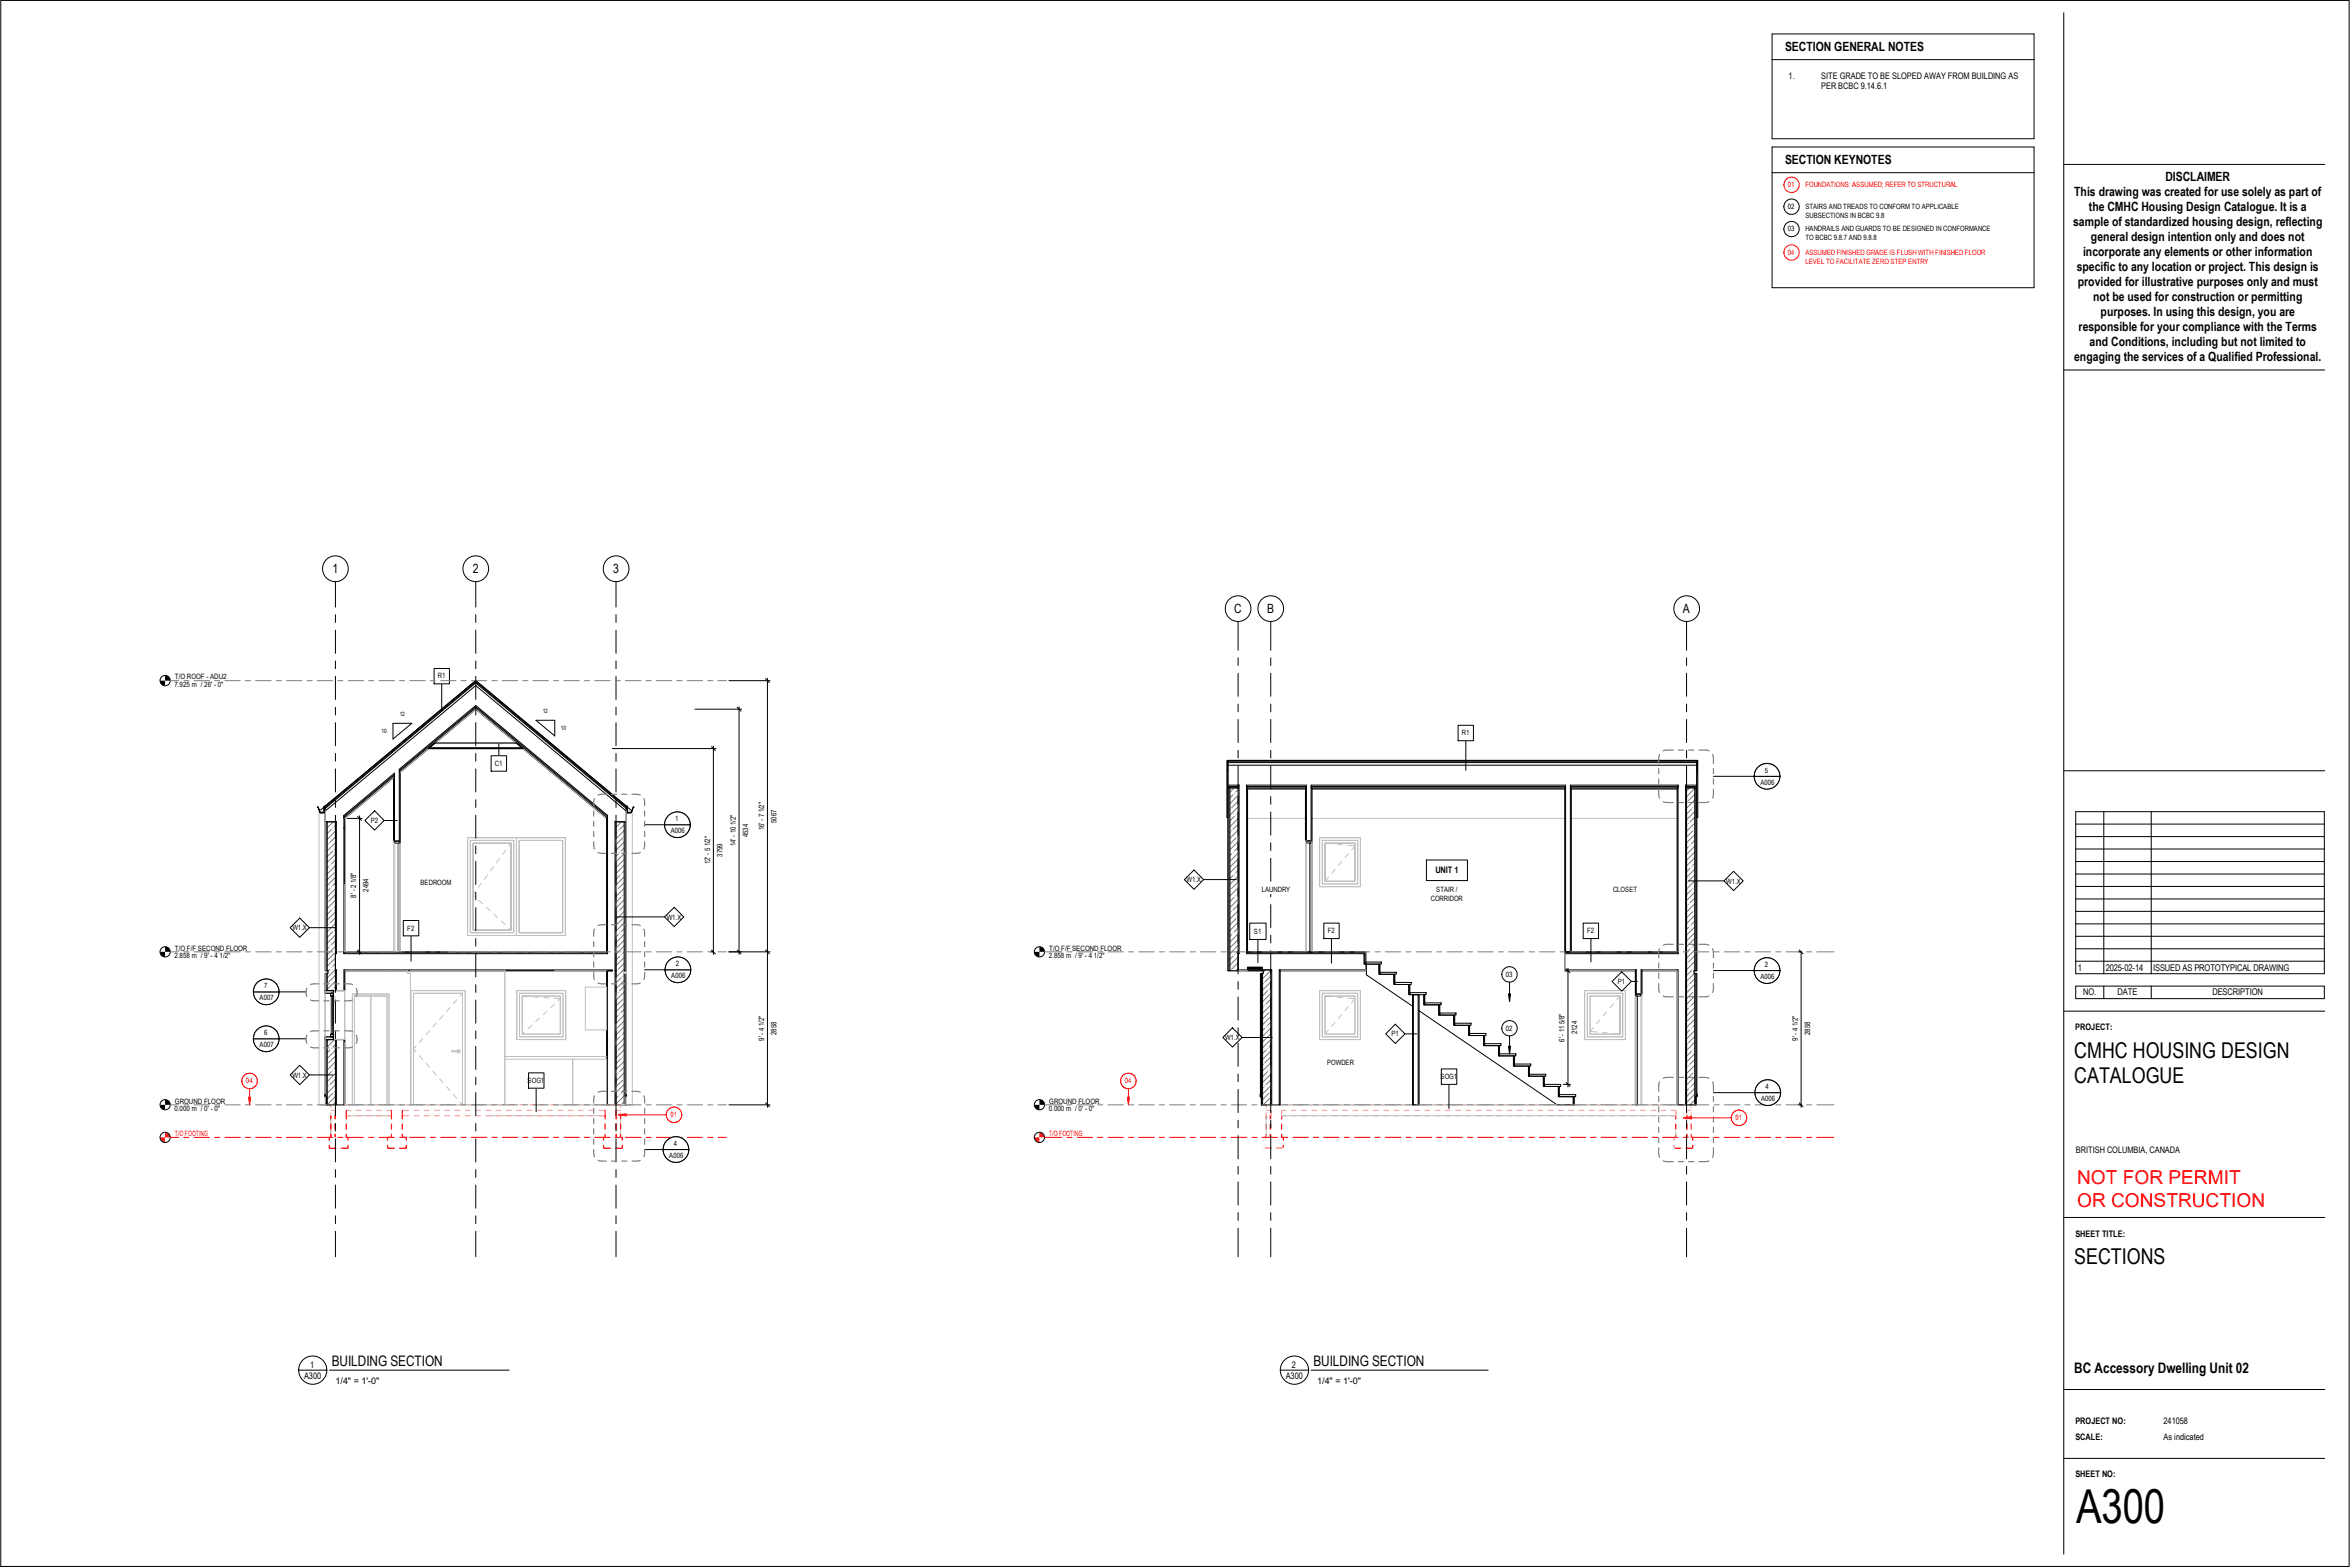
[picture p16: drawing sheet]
<svg xmlns="http://www.w3.org/2000/svg" width="914mm" height="610mm" viewBox="0 0 914 610" stroke-linecap="round" stroke-linejoin="round" font-family="sans-serif">
<defs><g id="words">
<text font-size="18.2" x="807.8" y="592.6">A300</text>
<g font-size="8.5">
<text x="807.1" y="411.5">CMHC HOUSING DESIGN</text>
<text x="807.1" y="421.2">CATALOGUE</text>
<text x="807.1" y="491.8">SECTIONS</text>
</g>
<g font-size="7.4" fill="#f00">
<text x="808.2" y="460.8">NOT FOR PERMIT</text>
<text x="808.2" y="469.7">OR CONSTRUCTION</text>
</g>
<g font-size="5.6">
<text x="129.1" y="531.5">BUILDING SECTION</text>
<text x="511" y="531.5">BUILDING SECTION</text>
<text x="807.1" y="534.2">BC Accessory Dwelling Unit 02</text>
</g>
<g font-size="5">
<text x="842.6" y="70.6">DISCLAIMER</text>
<text x="807.1" y="76.4">This drawing was created for use solely as part of</text>
<text x="812.8" y="82.2">the CMHC Housing Design Catalogue. It is a</text>
<text x="806.7" y="88">sample of standardized housing design, reflecting</text>
<text x="813.6" y="93.9">general design intention only and does not</text>
<text x="810.5" y="99.7">incorporate any elements or other information</text>
<text x="808.1" y="105.5">specific to any location or project. This design is</text>
<text x="808.4" y="111.3">provided for illustrative purposes only and must</text>
<text x="814.5" y="117.1">not be used for construction or permitting</text>
<text x="817.4" y="122.9">purposes. In using this design, you are</text>
<text x="808.8" y="128.7">responsible for your compliance with the Terms</text>
<text x="813.1" y="134.5">and Conditions, including but not limited to</text>
<text x="807.1" y="140.4">engaging the services of a Qualified Professional.</text>
</g>
<g font-size="4.9">
<text x="694.6" y="19.9">SECTION GENERAL NOTES</text>
<text x="694.6" y="63.7">SECTION KEYNOTES</text>
<text x="129.3" y="222.9">1</text>
<text x="183.9" y="222.9">2</text>
<text x="238.5" y="222.9">3</text>
<text x="480.3" y="238.5">C</text>
<text x="493.1" y="238.5">B</text>
<text x="654.9" y="238.5">A</text>
</g>
<g font-size="3.6">
<text x="808.4" y="377.6">1</text>
<text x="819.4" y="377.6">2025-02-14</text>
<text x="837.8" y="377.6">ISSUED AS PROTOTYPICAL DRAWING</text>
<text x="810.6" y="387.3">NO.</text>
<text x="824" y="387.3">DATE</text>
<text x="860.9" y="387.3">DESCRIPTION</text>
</g>
<g font-size="3.5">
<text x="696" y="30.6">1.</text>
<text x="708.7" y="30.6">SITE GRADE TO BE SLOPED AWAY FROM BUILDING AS</text>
<text x="708.7" y="34.8">PER BCBC 9.14.6.1</text>
<text x="558.5" y="339.7">UNIT 1</text>
<text x="807.5" y="400.7">PROJECT:</text>
<text x="807.8" y="448.4">BRITISH COLUMBIA, CANADA</text>
<text x="807.6" y="481">SHEET TITLE:</text>
<text x="120.7" y="532.1">1</text>
<text x="502.7" y="532.1">2</text>
<text x="118.3" y="536.6">A300</text>
<text x="130.6" y="538.3">1/4&quot; = 1'-0&quot;</text>
<text x="500.3" y="536.6">A300</text>
<text x="512.5" y="538.3">1/4&quot; = 1'-0&quot;</text>
<text x="807.6" y="553.9">PROJECT NO:</text>
<text x="841.9" y="553.9">241058</text>
<text x="807.6" y="560.4">SCALE:</text>
<text x="841.9" y="560.4">As indicated</text>
<text x="807.6" y="574.7">SHEET NO:</text>
</g>
<g font-size="2.9">
<text x="67.9" y="267.4">7.925 m</text>
<text x="68.1" y="264.3">T/O ROOF -</text>
<text x="78.1" y="267.4">/ 26' -</text>
<text x="81.8" y="264.3">ADU2</text>
<text x="84.8" y="267.4">0&quot;</text>
<text x="297.3" y="323" transform="rotate(-90 297.3 323)">16' - 7 1/2&quot;</text>
<text x="302.1" y="320.1" transform="rotate(-90 302.1 320.1)">5067</text>
<text x="286.3" y="329.2" transform="rotate(-90 286.3 329.2)">14' - 10 1/2&quot;</text>
<text x="291.1" y="325.6" transform="rotate(-90 291.1 325.6)">4534</text>
<text x="281.1" y="333.3" transform="rotate(-90 281.1 333.3)">3799</text>
<text x="276.3" y="336.2" transform="rotate(-90 276.3 336.2)">12' - 5 1/2&quot;</text>
<text x="143.4" y="346.9" transform="rotate(-90 143.4 346.9)">2494</text>
<text x="138.6" y="349.2" transform="rotate(-90 138.6 349.2)">8' - 2 1/8&quot;</text>
<text x="68.1" y="369.8">T/O F/F SECOND FLOOR</text>
<text x="408.3" y="369.8">T/O F/F SECOND FLOOR</text>
<text x="67.9" y="372.9">2.858 m</text>
<text x="78.1" y="372.9">/ 9' -</text>
<text x="83.4" y="372.9">4 1/2&quot;</text>
<text x="408.1" y="372.9">2.858 m</text>
<text x="418.3" y="372.9">/ 9' -</text>
<text x="423.6" y="372.9">4 1/2&quot;</text>
<text x="297.3" y="404.9" transform="rotate(-90 297.3 404.9)">9' - 4 1/2&quot;</text>
<text x="302.1" y="402.6" transform="rotate(-90 302.1 402.6)">2858</text>
<text x="608.8" y="405.2" transform="rotate(-90 608.8 405.2)">6' - 11 5/8&quot;</text>
<text x="613.6" y="402.3" transform="rotate(-90 613.6 402.3)">2124</text>
<text x="699.5" y="404.9" transform="rotate(-90 699.5 404.9)">9' - 4 1/2&quot;</text>
<text x="704.3" y="402.6" transform="rotate(-90 704.3 402.6)">2858</text>
<text x="68.1" y="429.3">GROUND FLOOR</text>
<text x="408.3" y="429.3">GROUND FLOOR</text>
<text x="67.9" y="432.4">0.000 m</text>
<text x="78.1" y="432.4">/ 0' -</text>
<text x="83.4" y="432.4">0&quot;</text>
<text x="408.1" y="432.4">0.000 m</text>
<text x="418.3" y="432.4">/ 0' -</text>
<text x="423.6" y="432.4">0&quot;</text>
</g>
<g font-size="2.8" fill="#f00">
<text x="695.7" y="72.8">01</text>
<text x="702.5" y="72.8">FOUNDATIONS: ASSUMED; REFER TO STRUCTURAL</text>
<text x="695.7" y="99.1">04</text>
<text x="702.5" y="99.1">ASSUMED FINISHED GRADE IS FLUSH WITH FINISHED FLOOR</text>
<text x="702.5" y="102.6">LEVEL TO FACILITATE ZERO STEP ENTRY</text>
<text x="95.7" y="421.4">04</text>
<text x="437.6" y="421.4">04</text>
<text x="260.9" y="434.6">01</text>
<text x="675.3" y="435.8">01</text>
<text x="68.1" y="441.8">T/O FOOTING</text>
<text x="408.3" y="441.8">T/O FOOTING</text>
</g>
<g font-size="2.8">
<text x="695.7" y="81.3">02</text>
<text x="702.5" y="81.3">STAIRS AND TREADS TO CONFORM TO APPLICABLE</text>
<text x="702.5" y="84.8">SUBSECTIONS IN BCBC 9.8</text>
<text x="695.7" y="90">03</text>
<text x="702.5" y="90">HANDRAILS AND GUARDS TO BE DESIGNED IN CONFORMANCE</text>
<text x="702.5" y="93.4">TO BCBC 9.8.7 AND 9.8.8</text>
<text x="170.3" y="263.9">R1</text>
<text x="568.8" y="286">R1</text>
<text x="192.5" y="297.9">C1</text>
<text x="685" y="305.2">A006</text>
<text x="686.7" y="300.6">5</text>
<text x="144.3" y="320.2">P2</text>
<text x="262.8" y="319.4">1</text>
<text x="261" y="324.1">A006</text>
<text x="163.7" y="344.1">BEDROOM</text>
<text x="461.7" y="343.2">W1.X</text>
<text x="491" y="347.1">LAUNDRY</text>
<text x="558.8" y="347.1">STAIR /</text>
<text x="627.6" y="347.1">CLOSET</text>
<text x="671.7" y="343.7">W1.X</text>
<text x="556.7" y="350.6">CORRIDOR</text>
<text x="259.4" y="357.7">W1.X</text>
<text x="113.7" y="361.9">W1.X</text>
<text x="158.5" y="362">F2</text>
<text x="487.9" y="363.2">S1</text>
<text x="516.6" y="363">F2</text>
<text x="617.6" y="363">F2</text>
<text x="262.9" y="375.9">2</text>
<text x="686.7" y="376.2">2</text>
<text x="261.2" y="380.5">A006</text>
<text x="586" y="380">03</text>
<text x="629.5" y="382.8">P1</text>
<text x="685" y="380.8">A006</text>
<text x="101" y="389.1">A007</text>
<text x="102.7" y="384.5">7</text>
<text x="586" y="400.9">02</text>
<text x="101" y="407.4">A007</text>
<text x="102.7" y="402.8">6</text>
<text x="476.7" y="404.6">W1.X</text>
<text x="541.4" y="403.2">P1</text>
<text x="113.7" y="419.2">W1.X</text>
<text x="516.4" y="414.2">POWDER</text>
<text x="560.5" y="419.7">SOG1</text>
<text x="205.3" y="421.2">SOG1</text>
<text x="687" y="423.7">4</text>
<text x="685.2" y="428.3">A006</text>
<text x="262.2" y="445.8">4</text>
<text x="260.4" y="450.5">A006</text>
</g>
<g font-size="2.3">
<text x="155.6" y="278.5">12</text>
<text x="211.2" y="277.2">12</text>
<text x="148.5" y="285.2">10</text>
<text x="218.2" y="284">10</text>
</g>
</g></defs>
<path d="M689.5 13.2h102v40.8h-102zM689.5 23.2h102M689.5 57.2h102v54.7h-102zM689.5 67.2h102" fill="none" stroke="#000" stroke-width=".39"/>
<g fill="#fff">
<path d="M239.7 377.7h3.2v52.1h-3.2z"/>
<path d="M127.3 319.7h3.2v58h-3.2z"/>
<path d="M239.7 319.7h3.2v58h-3.2z"/>
<path d="M127.3 377.7h3.2v52.1h-3.2z"/>
</g>
<g fill="none" stroke="#787878" stroke-width=".39">
<path d="M129.7 319.7l-2.4 2.3M241.9 319.7l-2.2 2.1M127.8 337.2l-.5 .5M127.8 328.2v.1M128.4 336.6v.1M128.9 322.6l-1.6 1.7M129.5 322.1h.1M129.5 331l-2.2 2.2M130.1 330.5h.1M130.1 339.5l-2.8 2.7M130.5 321.1l-.4 .4M130.5 334.6l-1.6 1.5"/>
<path d="M130.5 323.3l-3.2 3.2M130.5 327.8l-3.2 3.2M130.5 332.3l-3.2 3.2M130.5 336.8l-3.2 3.2M130.5 325.6l-2.1 2.1M240 323.8l-.3 .3M240.6 323.2h.1M240.6 332.2l-.9 .8M241.1 331.6h.1M242.3 326l-2.6 2.5M242.8 334.4l-2.8 2.8M242.8 325.4v.1"/>
<path d="M242.9 329.9l-1.2 1.1M242.9 320.9l-1.8 1.7M242.9 323.1l-3.2 3.2M242.9 327.6l-3.2 3.2M242.9 332.1l-3.2 3.2M242.9 336.6l-3.2 3.2M242.9 338.8l-.6 .7M127.8 359.6v.1M128.4 345.7l-1.1 1M128.9 345.1h.1M128.9 354l-1.6 1.7M129.5 353.5h.1"/>
<path d="M130.5 352.5l-.4 .4M130.5 343.5l-1 1M130.5 341.3l-3.2 3.2M130.5 345.8l-3.2 3.2M130.5 350.3l-3.2 3.1M130.5 354.8l-3.2 3.1M130.5 359.2l-3.2 3.2M130.5 357l-2.1 2.1M130.5 348l-2.7 2.7M240 346.2h.1M240 355.2l-.3 .3M240.6 354.6h.1"/>
<path d="M241.1 340.6l-1.4 1.4M241.7 340h.1M241.7 349l-2 2M242.3 357.4l-2.6 2.6M242.3 348.4h.1M242.8 356.8v.1M242.9 352.3l-1.8 1.7M242.9 343.3l-2.3 2.4M242.9 341.1l-3.2 3.2M242.9 345.6l-3.2 3.1M242.9 350.1l-3.2 3.1M242.9 354.5l-3.2 3.2"/>
<path d="M242.9 359l-3.2 3.2M242.9 347.8l-.1 .1M127.8 368.6l-.5 .5M128.4 368v.1M128.4 377.1l-.8 .8M128.9 376.5h.1M129.5 362.5l-2.2 2.2M130.1 361.9h.1M130.1 370.9l-2.8 2.7M130.5 377.2l-3.2 3.2M130.5 374.9l-1 1M130.5 366l-1.6 1.5"/>
<path d="M130.5 363.7l-3.2 3.2M130.5 368.2l-3.2 3.2M130.5 372.7l-3.2 3.2M130.5 379.4l-2.7 2.7M240 377.6h.1M240.6 363.6l-.9 .8M241.1 363h.1M241.1 372l-1.4 1.4M241.7 371.4h.1M242.3 379.8v.1M242.8 365.8l-2.8 2.8M242.9 361.3l-1.2 1.2"/>
<path d="M242.9 374.7l-2.3 2.4M242.9 363.5l-3.2 3.2M242.9 368l-3.2 3.2M242.9 372.5l-3.2 3.2M242.9 379.2l-.1 .1M242.9 370.2l-.6 .7M242.9 377l-3.2 3.2M129.5 384.9h.1M130.5 383.9l-.4 .4M130.5 381.7l-3.2 3.2M240 386.6l-.3 .3M240.6 386h.1"/>
<path d="M240.6 395l-.9 .9M241.1 394.4h.1M241.7 380.4l-2 2M242.3 388.8l-2.6 2.6M242.8 397.3l-2.8 2.7M242.8 388.2v.1M242.9 392.7l-1.2 1.2M242.9 383.7l-1.8 1.7M242.9 381.5l-3.2 3.1M242.9 386l-3.2 3.1M242.9 390.4l-3.2 3.2M242.9 394.9l-3.2 3.2"/>
<path d="M242.9 399.4l-3.2 3.2M128 404.4l-.7 .6M128.4 408.5l-1.1 1M128.9 407.9h.1M128.9 416.9l-1.6 1.6M129.5 416.3h.1M130.2 404.4l-2.9 2.9M130.5 415.3l-.4 .5M130.5 406.4l-1 .9M130.5 408.6l-3.2 3.2M130.5 413.1l-3.2 3.2M130.5 417.6l-3.2 3.2"/>
<path d="M130.5 419.8l-2.1 2.1M130.5 410.8l-2.7 2.7M240 409h.1M240 418l-.3 .3M240.6 417.4h.1M241.1 403.4l-1.4 1.4M241.7 402.8h.1M241.7 411.8l-2 2M242.3 411.2v.1M242.8 419.7h.1M242.9 415.1l-1.8 1.8M242.9 406.1l-2.3 2.4"/>
<path d="M242.9 403.9l-3.2 3.2M242.9 408.4l-3.2 3.2M242.9 412.9l-3.2 3.2M242.9 417.4l-3.2 3.1M242.9 410.6l-.1 .1M242.9 401.7l-.6 .6M127.8 422.4v.1M129.5 425.3l-2.2 2.2M130.1 424.7h.1M130.5 428.8l-1 1M130.5 422.1l-3.2 3.1M130.5 426.6l-3.2 3.1"/>
<path d="M240.6 426.4l-.9 .9M241.1 425.8h.1M242.3 420.2l-2.6 2.6M242.8 428.7l-1.1 1.1M242.9 424.1l-1.2 1.2M242.9 421.9l-3.2 3.1M242.9 426.3l-3.2 3.2"/>
</g>
<g fill="none" stroke="#c0c0c0" stroke-width=".39">
<path d="M166.8 291.2l-11.1 9.2M169.3 289.1l15.8-13.2 15.8 13.2M203.5 291.2l32.6 27.2M124.3 315.6l-.1 114.2h2.3h-2.3M124.4 315.6h1.7M126.2 315.6h.3zM126.5 315.6v110M153.2 302.5l-19 15.9M244.1 315.6h-.4v110M244.1 315.6h1.7M245.9 315.6h.1M246 315.6v114.2"/>
<path d="M153.6 328v42.3h1.3v-42.3M153.6 327.2h-.4v43.1M155.7 327.2v43.1M181.9 325.9h38.1v38h-38.1zM181.9 325.9h19.1v38h-19.1zM183 326.9h16.9v36h-16.9zM184.1 328v33.8h14.7v-33.8v33.8h-14.7v-33.8h14.7zM192 337.2l-1.2 1.6M194.4 334l-1.2 1.6M196.8 330.8l-1.2 1.6M198.8 328l-.8 1.2M201 325.9h19v38h-19z"/>
<path d="M202 326.9v36h16.9v-36v36h-16.9v-36h16.9zM134.2 344.1v26.2h19M184.9 346.9l-.8 1.2 .8 .7M186.3 350.2l1.5 1.4M187.3 343.7l-1.2 1.6M189.3 352.9l1.4 1.4M189.7 340.4l-1.2 1.7M192.2 355.6l1.4 1.4M195.1 358.4l1.5 1.3M130.5 377.3v.4M134.2 377.7h24.5M158.7 377.7v1h1"/>
<path d="M159.7 378.7v51.1h-8.3v-43.1h-14.3v43.1h-2.9v-24.2M159.7 377.7h36.7v52.1h-15.4v-44.4h-21.1l-.2 44.4zM174.5 370.3h61.6M196.4 377.7v34.4M198 361.1l.8 .7M215.8 377.7h20.3M242.6 377.7v1h1.1M243.7 377.7h-1.1h1.1M126.5 386.4h2.2M128.7 387.5v14.8M129.2 387.5v.2M129.2 399.3v3"/>
<path d="M129.7 385.4h.8M129.7 386.4v17M130.3 387.5v3M130.9 385.4h3.3v19h-4.5M137.9 387.5h6.4v42.3h-6.4zM137.9 387.5v42.3M137.9 387.5h12.7v42.3M144.3 387.5h6.3v42.3h-6.3zM159.9 385.4h21.1v44.4h-1v-43.4h-19.1v43.4h-1zM160.9 386.4h19.1v43.4h-19.1zM169.8 398l-1.4 1.5M172.4 395l-1.3 1.5"/>
<path d="M175 392l-1.3 1.5M177.7 389l-1.3 1.5M180 386.4l-1 1.1M201.1 385.4h19v19h-19zM202.1 386.4h17v17h-17zM203.2 387.5h14.8v14.8h-14.8zM203.2 387.5h14.8v14.8h-14.8v-14.8l2.5 .1M207 398.8l-1.5 1.4M207.6 387.8l2 .1M209.9 396.1l-1.5 1.4M211.6 388.1l2 .1M212.8 393.4l-1.4 1.4"/>
<path d="M215.6 388.4l2.4 .1-.8 .8M215.7 390.7l-1.4 1.3M227.8 384h8.3v16.6h-8.3zM126.5 403.4h2.2M130.3 402.1v.2M161.8 407l-.9 1.1 .9 1.1M163.2 410.7l1.3 1.5M164.5 404l-1.3 1.6M165.8 413.7l1.3 1.5M167.1 401l-1.3 1.5M168.4 416.7l1.4 1.5M171.1 419.7l1.3 1.5"/>
<path d="M175.9 409.2h2.5M175.9 409.2v-.4h2.5l.2 .2-.2 .2M175.9 408.8v.4M177.8 408.8a.63 .63 0 0 1 1-.3 .63 .63 0 0 1 0 1 .63 .63 0 0 1-1-.3M196.4 411h39.6M204 401.5l-.8 .8M222.8 412.1h-26.4v17.7M222.8 412.1h13.3v17.7h-13.3zM222.8 412.1v17.7h-7M126.5 426.7v3.1M128.7 434v8.5v-8.5M134.7 434h17.6"/>
<path d="M139.3 429.8h-2.2v-43.1h14.3v43.1h-2.1M141.3 429.8h2M145.2 429.8h2M156.5 434h.4M173.7 422.7l1.3 1.5M176.4 425.7l1.3 1.5M179 428.7l1 1.1M189.4 434h46.1M241.5 434v8.5h-1.8M243.2 426.6v3.2h-1.7h1.7M243.7 426.7v3.1h2.3h-2.3M128.7 442.5h1.8"/>
<path d="M158.1 442.5h76.7"/>
</g>
<path d="M128.1 442.5v4.2h114v-4.2M128.7 442.5h1.8M135.4 442.5h15.4M135.4 446.7h15.4M158.1 442.5h76.7M158.1 446.7h76.7M239.7 442.5h1.8" fill="none" stroke="#fff" stroke-width=".39"/>
<path d="M169.3 289.1l15.8-13.2 15.8 13.2zM153.2 302.5v24.7h2.5v-26.8l11.1-9.2h36.7l32.6 27.2v51.9h-101.9v-51.9l19-15.9M236.1 377.7v52.1M238.3 377.7h-104.1v7.7h-7.7v-6.7h1.1v-1h-1.1v-64.1l58.6-48.8 58.6 48.8v64.1h-1.1v1h1.1v47.9h-.5v3.2h-1.7M128.7 429.8h-1.6v-3.2h-.6v-22.2h7.7v25.4" fill="none" stroke="#000" stroke-width=".47"/>
<g fill="none" stroke="#000" stroke-width=".39">
<path d="M155.4 299.8l29.7-24.8 51.3 42.7M166.8 291.2h36.7M169.3 289.1l-2.2 1.8h36l-2.2-1.8M123.5 313.9l.4 .2 .7 2h1.5l.1-2.5v2.6h-1.6zM124.3 315.5v.1M126.1 314l-1.7 1.4M126.2 313.6h.3v1.1h-.3zM126.5 313.6l58.6-48.8 58.6 48.8M126.5 314.5l58.6-48.8 58.6 48.8M126.5 315.5l58.6-48.8 58.6 48.8M127.3 319.7h-.4v58M130.5 319.7h-3.2v58"/>
<path d="M130.9 319.6l-.4 .1v50.9M130.9 319.6v51.4M130.9 319.6l-4.4 .1h.4M133.8 317.2v1M133.8 317.7v.5l.4-.2M133.8 317.2v.5M134.2 318l-.4 .2v52.1h.4h-.4v.3M153.2 302.5l.3-.7v25.4M153.2 302.1l-19 15.9M153.2 302.1l.3-.3v-1l-19.7 16.4M153.5 301.3l-19.7 16.4M155.7 300.4v-.4l-.3 .3 29.7-24.8 51 42.5"/>
<path d="M236.1 318l.3 .2v52.1h-.3h.3v.3M236.1 318l.3 .2M236.4 317.2v1M236.4 317.2l-51.3-42.8-29.7 24.9v27.9M239.3 319.6v110.2h-2.9M239.3 319.6l4.4 .1h-.4M239.3 319.6l.4 .1v110.1h-.4M239.7 319.7h3.2v58M242.9 319.7h.4v58M243.7 314.1l-58.6-48.8-58.6 48.8M243.7 313.6h.4v1.1h-.4zM244.1 313.6v2.5h1.5l.7-2 .4-.2-1.1 2.3h-1.5z"/>
<path d="M244.1 314l1.7 1.4M245.9 315.5v.1M133.6 322.1h.6M153.6 327.2h2.1v.8h-2.1zM154.9 328h.8v42.3h-.8zM126.9 378.7v6.7M127.3 378.7v6.7M130.5 371h.4M130.5 370.6v6.7M130.5 371v6.3h.4M130.5 370.6v.4M130.9 377.3h-.4v8.1"/>
<path d="M130.9 377.3v8.1M130.9 370.6v.4M133.8 371v-.4h102.6v.4M133.8 371h102.6M133.8 370.3v.7M133.8 377.3h.4M134.2 377.3h-.4v8.1M236.4 370.3v.7M236.4 377.7v52.1h-.3M238.3 377.3v.4v-.4h-104.1M242.9 378.7v51.1M243.3 378.7l-.1 47.9"/>
<path d="M126.5 385.4h3.2v1h-3.2zM126.5 385.4v1h3.2M126.5 385.4h3.2v19h-3.2v-1M128.7 386.4h1v1.1h-1zM128.7 386.4v1.1h1M129.2 387.5h.5v14.8h-.5zM129.2 387.5v14.8M126.5 403.4h3.2v1h-3.2zM126.5 403.4h3.2M126.9 404.4l.2 22.2M127.3 404.4v25.4M128.7 402.3h1v1.1h-1z"/>
<path d="M128.7 402.3v1.1M128.7 402.3h1M130.5 404.4v25.4h.4M130.9 404.4v25.4h2.9M133.8 404.4v25.4h.4M126.5 425.6v1h.4v3.2v-3.1h-.4zM126.5 426.7h.4v3.1v-1.1M126.9 429.8h3.6M239.7 429.8h3.6M243.3 428.7v1.1M243.7 425.6l.1 1.1h-.5v3.1v-3.2h.4zM243.7 426.7h-.4v3.1"/>
</g>
<g fill="none" stroke="#faa" stroke-width=".47">
<path d="M128.7 429.8v1.1M128.7 432.9v1.1M134.2 429.8h1.9M134.7 434h1.8M138.1 429.8h2M138.5 434h2M142.1 429.8h2M142.5 434h2M146.1 429.8h2M146.5 434h2M150.1 429.8h2M150.5 434h1.8"/>
<path d="M154.1 429.8h2M156.5 434h2.5M158.1 429.8h2M161 434h2M162.1 429.8h2M165 434h2M166.1 429.8h2M169 434h2M170.1 429.8h2M173 434h2M174.1 429.8h2M177 434h2"/>
<path d="M178.1 429.8h2M181 434h2M182.1 429.8h2M185 434h2M186.1 429.8h2M189 434h2M190.1 429.8h2M193 434h2M194.1 429.8h2M197 434h2M198.1 429.8h2M201 434h2"/>
<path d="M202.1 429.8h2M205 434h2M206.1 429.8h2M209 434h2M210.1 429.8h2M213 434h2M214.1 429.8h2M217 434h2M218.1 429.8h2M221 434h2M222.1 429.8h2M225 434h2"/>
<path d="M226.1 429.8h2M229 434h2M230.1 429.8h2M233 434h2.5M234.1 429.8h2M241.5 429.8v1.1M241.5 432.9v1.1"/>
</g>
<g fill="none" stroke="#faa" stroke-width=".39">
<path d="M128.7 431.9h1.8v2.1h-.2M128.7 429.8h5.5M136.5 431.9h-1.8v2.1M138.5 431.9h2M142.5 431.9h2M146.5 431.9h2M150.5 431.9h1.8v2.1M159 431.9h-2.5v2.1M161 431.9h2M165 431.9h2M169 431.9h2M173 431.9h2"/>
<path d="M177 431.9h2M181 431.9h2M185 431.9h2M189 431.9h2M193 431.9h2M197 431.9h2M201 431.9h2M205 431.9h2M209 431.9h2M213 431.9h2M217 431.9h2M221 431.9h2"/>
<path d="M225 431.9h2M229 431.9h2M233 431.9h2.5v2.1M236.1 429.8h5.4M241.5 431.9h-1.8v2.1h.2"/>
</g>
<g fill="none" stroke="#f00" stroke-width=".47">
<path d="M128.7 434v1.3M128.7 437.3v2M134.7 434v1.3M134.7 437.3v2M152.3 434v1.3M152.3 437.3v2M156.5 434v1.3M156.5 437.3v2M235.5 434v1.3M235.5 437.3v2M241.5 434v1.3M241.5 437.3v2"/>
<path d="M128.1 445.6v1.1h2.6M128.7 441.2v1.3h-.6v1.1M134.7 441.2v1.3h.7v1.1M135.4 445.6v1.1h-2.7M150.8 445.6v1.1h2.6M152.3 441.2v1.3h-1.5v1.1M156.5 441.2v1.3h1.6v1.1M158.1 445.6v1.1h-2.7M234.8 445.6v1.1h2.7M235.5 441.2v1.3h-.7v1.1M241.5 441.2v1.3h.6v1.1M242.1 445.6v1.1h-2.6"/>
</g>
<g fill="none" stroke="#f00" stroke-width=".39">
<path d="M130.3 437.3v2M130.5 431.9l-.2 3.4M130.5 434v1.3M130.5 437.3v2M134.7 431.9v2.1M152.3 431.9v2.1M156.5 431.9v2.1M235.5 431.9v2.1M239.7 435.3v-1.3h.2v1.3M239.7 431.9v2.1M239.7 437.3v2M239.9 437.3v2"/>
<path d="M130.3 441.2v1.3M130.5 441.2v1.3M239.7 441.2v1.3M239.9 441.2v1.3"/>
</g>
<g fill="#fff">
<path d="M478.6 306.5h3.2v71.2h-3.2z"/>
<path d="M656.3 377.7h3.1v52.1h-3.1z"/>
<path d="M656.3 306.5h3.1v71.2h-3.1z"/>
<path d="M491.3 377.3h3.2v52.5h-3.2z"/>
</g>
<g fill="none" stroke="#787878" stroke-width=".39">
<path d="M478.7 314.7v.1M479.8 309.2l-1.2 1.2M480.2 306.5l-1.6 1.6M480.3 317.6l-1.7 1.8M480.3 308.6h.1M480.9 317h.1M481.8 307.2l-.9 .9M481.8 309.5l-3.2 3.1M481.8 313.9l-3.2 3.2M481.8 318.4l-3.2 3.2M481.8 316.2l-.3 .3M481.8 311.7l-2.6 2.5"/>
<path d="M656.5 312h.1M657.5 306.5l-1.2 1.2M658.2 314.8l-1.9 1.9M658.7 314.2h.1M659.4 309l-2.4 2.4M659.4 318l-1.8 1.8M659.4 306.7l-3.1 3.2M659.4 311.2l-3.1 3.2M659.4 315.7l-3.1 3.2M659.4 313.5l-.1 .1M478.7 323.8h-.1M479.2 332.2l-.6 .6"/>
<path d="M479.2 323.2h.1M479.8 331.6h.1M480.9 326l-2.3 2.3M481.5 334.4l-2.8 2.8M481.5 325.4v.1M481.8 338.6l-.9 .9M481.8 320.7l-2 1.9M481.8 322.9l-3.2 3.2M481.8 327.4l-3.2 3.2M481.8 331.9l-3.2 3.2M481.8 336.4l-3.2 3.2M481.8 329.6l-1.5 1.4"/>
<path d="M656.5 321l-.2 .1M657 320.4h.1M657 329.4l-.7 .7M657.6 328.8h.1M657.6 337.8l-1.3 1.3M658.2 337.2h.1M658.7 323.2l-2.4 2.4M659.3 331.6l-2.8 2.8M659.3 322.6h.1M659.4 335.9l-.7 .8M659.4 320.2l-3.1 3.2M659.4 324.7l-3.1 3.2"/>
<path d="M659.4 329.2l-3.1 3.2M659.4 333.7l-3.1 3.1M659.4 338.2l-3.1 3.1M659.4 326.9l-1.2 1.4M478.7 346.2h.1M478.7 355.2l-.1 .1M479.2 354.6h.1M479.8 340.6l-1.2 1.2M480.3 349l-1.7 1.8M480.3 340h.1M480.9 348.4h.1M480.9 357.4l-2.3 2.3"/>
<path d="M481.5 356.8v.1M481.8 352.1l-2 1.9M481.8 340.9l-3.2 3.1M481.8 345.4l-3.2 3.1M481.8 349.8l-3.2 3.2M481.8 354.3l-3.2 3.2M481.8 358.8l-3.2 3.2M481.8 347.6l-.3 .3M481.8 343.1l-2.6 2.6M656.5 343.4h.1M656.5 352.4l-.2 .2M657 351.8h.1"/>
<path d="M658.2 346.2l-1.9 1.9M658.7 345.6v.1M658.7 354.6l-2.4 2.4M659.3 354h.1M659.4 340.4l-2.4 2.4M659.4 349.4l-1.8 1.8M659.4 342.6l-3.1 3.2M659.4 347.1l-3.1 3.2M659.4 351.6l-3.1 3.2M659.4 356.1l-3.1 3.2M659.4 344.9l-.1 .2M659.4 358.4l-1.2 1.3"/>
<path d="M478.7 377.6h.1M479.2 363.6l-.6 .6M479.8 363h.1M479.8 372l-1.2 1.2M480.3 371.4h.1M481.5 365.8l-2.8 2.8M481.8 370l-.9 .9M481.8 376.8l-.9 .9M481.8 363.3l-3.2 3.2M481.8 367.8l-3.2 3.2M481.8 372.3l-3.2 3.2M481.8 361.1l-1.5 1.4"/>
<path d="M481.8 374.5l-2.6 2.6M492.4 377.3l-.9 .9M494.5 377.5l-3.2 3.2M494.5 379.8l-2.4 2.3M656.5 374.8h.1M657 360.8l-.7 .7M657.6 360.2h.1M657.6 369.2l-1.3 1.3M658.2 377.6l-1.9 1.9M658.2 368.6h.1M658.7 377v.1M659.3 363l-2.8 2.8"/>
<path d="M659.3 378.7l-3 3M659.4 371.8l-2.4 2.4M659.4 367.3l-.7 .8M659.4 360.6l-3.1 3.2M659.4 365.1l-3.1 3.2M659.4 369.6l-3.1 3.1M659.4 374.1l-3.1 3.1M659.4 376.3l-.1 .2M491.5 382.7h.1M491.5 391.6l-.2 .3M492.1 391v.1M492.7 399.5h.1"/>
<path d="M493.2 385.4l-1.9 2M493.8 384.9h.1M493.8 393.9l-2.5 2.5M494.4 393.3h.1M494.5 388.7l-1.8 1.8M494.5 382l-3.2 3.2M494.5 386.5l-3.2 3.2M494.5 391l-3.2 3.2M494.5 395.5l-3.2 3.2M494.5 400l-3.2 3.1M494.5 384.3h-.1M494.5 397.7l-1.3 1.2"/>
<path d="M656.5 383.8l-.2 .2M657 383.2h.1M657 392.2l-.7 .7M657.6 391.6h.1M658.7 386l-2.4 2.5M659.3 394.4l-2.8 2.9M659.3 385.4h.1M659.4 398.7l-.7 .8M659.4 380.8l-1.8 1.9M659.4 383l-3.1 3.2M659.4 387.5l-3.1 3.2M659.4 392l-3.1 3.2"/>
<path d="M659.4 396.5l-3.1 3.2M659.4 389.8l-1.2 1.3M491.5 414.1h.1M492.1 400.1l-.8 .8M492.7 408.5l-1.4 1.4M493.2 416.9l-1.9 1.9M493.2 407.9h.1M493.8 416.3h.1M494.4 402.3l-2.9 2.8M494.5 406.7l-.7 .6M494.5 404.5l-3.2 3.1M494.5 408.9l-3.2 3.2"/>
<path d="M494.5 413.4l-3.2 3.2M494.5 417.9l-3.2 3.2M494.5 415.7l-.1 .1M494.5 411.2l-2.4 2.3M656.5 406.2h.1M656.5 415.2l-.2 .2M657 414.6h.1M657.6 400.6l-1.3 1.3M658.2 409l-1.9 1.9M658.2 400h.1M658.7 408.4v.1M658.7 417.4l-2.4 2.5"/>
<path d="M659.3 416.9h.1M659.4 403.2l-2.4 2.4M659.4 412.2l-1.8 1.9M659.4 401l-3.1 3.2M659.4 405.5l-3.1 3.1M659.4 410l-3.1 3.1M659.4 414.4l-3.1 3.2M659.4 418.9l-3.1 3.2M659.4 407.7l-.1 .2M491.5 423l-.2 .3M492.1 422.4v.1M493.8 425.3l-2.5 2.5"/>
<path d="M494.4 424.7h.1M494.5 429.1l-.7 .7M494.5 420.2l-1.8 1.7M494.5 426.9l-3 2.9M494.5 422.4l-3.2 3.2M657 423.6l-.7 .7M657.6 423h.1M659.3 425.8l-2.8 2.9M659.4 427.9l-1.8 1.9M659.4 423.4l-3.1 3.2M659.4 421.2l-1.2 1.3"/>
</g>
<g fill="none" stroke="#f00" stroke-width=".47">
<path d="M492.7 434v1.3M492.7 437.3v2M498.7 434v1.3M498.7 437.3v2M652 434v1.3M652 437.3v2M658 434v1.3M658 437.3v2M492 445.6v1.1h2.7M492.7 441.2v1.3h-.7v1.1M498.7 441.2v1.3h.6v1.1M499.3 445.6v1.1h-2.6"/>
<path d="M651.4 445.6v1.1h2.6M652 441.2v1.3h-.6v1.1M658 441.2v1.3h.7v1.1M658.7 445.6v1.1h-2.7"/>
</g>
<g fill="none" stroke="#f00" stroke-width=".39">
<path d="M494.2 437.3v2M494.5 431.9l-.3 3.4M494.5 434v1.3M494.5 437.3v2M498.7 431.9v2.1M652 431.9v2.1M656.3 435.3v-1.3h.2v1.3M656.3 431.9v2.1M656.3 437.3v2M656.5 437.3v2M494.2 441.2v1.3M494.5 441.2v1.3"/>
<path d="M656.3 441.2v1.3M656.5 441.2v1.3"/>
</g>
<g fill="none" stroke="#c0c0c0" stroke-width=".39">
<path d="M508 318.4h-22.6v51.9M510.5 318.4h98.4M611.4 318.4h41.2M660.2 319.7v58h-1h1M508.4 328v42.2M508.4 327.2h-.4v43M509.7 328v42.2M510.5 327.2v43M513.5 325.9h15.8v19h-15.8zM514.5 326.9h13.8v17h-13.8zM515.6 328h11.6v14.8h-11.6v-14.8v14.8h11.6v-14.8zM515.6 328l2.8 .3"/>
<path d="M519.5 338.2l-1.3 1.5M520.4 328.4l2 .2M522.1 335.2l-1.3 1.5M524.4 328.8l2.8 .3-1.3 1.5M524.6 332.1l-1.2 1.5M516.9 341.2l-1.3 1.6M481.8 377.7h9.5M487.5 370.3h20.5M491.5 377.7v1h-1v46.9M510.5 370.3h21v4M531.5 375.1v2.6h-33.4M608.9 370.3v7.4h27.5"/>
<path d="M620.2 370.3h29.5M638.9 377.7h13.7v52.1h-15.5v-42.3M513.5 385.4h15.8v19h-15.8zM514.5 386.4h13.8v17h-13.8zM515.6 387.5h11.6v14.8h-11.6zM515.6 387.5h11.6v14.8h-11.6v-14.8l2.8 .2M519.5 397.7l-1.3 1.5M520.4 387.9l2 .2M522.1 394.7l-1.3 1.5M524.4 388.3l2.8 .2-1.3 1.6M524.6 391.6l-1.2 1.5M616.6 385.4h15.9v19h-15.9z"/>
<path d="M617.6 386.4h13.8v17h-13.8zM620 399.7l-1.3 1.5 2.8 .3M622.6 396.7l-1.3 1.5M625.2 393.6l-1.3 1.5M627.8 390.6l-1.4 1.5M630.3 387.5v14.8v-14.8M630.3 387.5h-11.6v14.8h11.6l-2.8-.3M630.3 387.5l-1.3 1.5M636.4 386.7v43.1h-23.8M638.5 386.7h.4v43.1M638.5 387.5v42.3M516.9 400.8l-1.3 1.5"/>
<path d="M623.5 401.7l2 .2M491 426.6v3.2M491.3 429.8h1.4M492.7 434v8.5h1.8M498.1 429.8h51.6M498.7 434h153.3M552.2 429.8h53.7M499.3 442.5h152.1M652 440.2v2.3M656.3 442.5h1.7"/>
</g>
<path d="M492 442.5v4.2h159.4v-4.2h-152.1M492.7 442.5h1.8M656.3 442.5h1.7" fill="none" stroke="#fff" stroke-width=".39"/>
<g fill="none" stroke="#faa" stroke-width=".47">
<path d="M492.7 429.8v1.1M492.7 432.9v1.1M498.1 429.8h1M498.7 434h1.7M501.1 429.8h2M502.4 434h2M505.1 429.8h2M506.4 434h2M509.1 429.8h2M510.4 434h2M513.1 429.8h2M514.4 434h2"/>
<path d="M517.1 429.8h2M518.4 434h2M521.1 429.8h2M522.4 434h2M525.1 429.8h2M526.4 434h2M529.1 429.8h2M530.4 434h2M533.1 429.8h2M534.4 434h2M537.1 429.8h2M538.4 434h2"/>
<path d="M541.1 429.8h2M542.4 434h2M545.1 429.8h2M546.4 434h2M549.1 429.8h2M550.4 434h2M553.1 429.8h2M554.4 434h1.9M557.1 429.8h2M558.4 434h2M561.1 429.8h2M562.4 434h1.9"/>
<path d="M565.1 429.8h2M566.4 434h2M569.1 429.8h2M570.4 434h1.9M573.1 429.8h2M574.3 434h2.1M577 429.8h2.1M578.4 434h1.9M581.1 429.8h2M582.3 434h2M585 429.8h2M586.4 434h1.9"/>
<path d="M589.1 429.8h2M590.3 434h2M593 429.8h2M594.3 434h2M597.1 429.8h2M598.3 434h2M601 429.8h2M602.3 434h2.1M605 429.8h2.1M606.3 434h2M609 429.8h2M610.3 434h2"/>
<path d="M613 429.8h2M614.3 434h2M617.1 429.8h1.9M618.3 434h2M621 429.8h2M622.3 434h2M625 429.8h2M626.3 434h2M629 429.8h2M630.3 434h2M633 429.8h2M634.3 434h2"/>
<path d="M637 429.8h2M638.3 434h2M641 429.8h2M642.3 434h2M645 429.8h2M646.3 434h2M649 429.8h2M650.3 434h1.7M653 429.8h2M657 429.8h1v1.1M658 432.9v1.1"/>
</g>
<g fill="none" stroke="#faa" stroke-width=".39">
<path d="M492.7 429.8h5.4M492.7 431.9h1.8v2.1h-.3M500.4 431.9h-1.7v2.1M502.4 431.9h2M506.4 431.9h2M510.4 431.9h2M514.4 431.9h2M518.4 431.9h2M522.4 431.9h2M526.4 431.9h2M530.4 431.9h2M534.4 431.9h2"/>
<path d="M538.4 431.9h2M542.4 431.9h2M546.4 431.9h2M550.4 431.9h2M554.4 431.9h1.9M558.4 431.9h2M562.4 431.9h1.9M566.4 431.9h2M570.4 431.9h1.9M574.3 431.9h2.1M578.4 431.9h1.9M582.3 431.9h2"/>
<path d="M586.4 431.9h1.9M590.3 431.9h2M594.3 431.9h2M598.3 431.9h2M602.3 431.9h2.1M606.3 431.9h2M610.3 431.9h2M614.3 431.9h2M618.3 431.9h2M622.3 431.9h2M626.3 431.9h2M630.3 431.9h2"/>
<path d="M634.3 431.9h2M638.3 431.9h2M642.3 431.9h2M646.3 431.9h2M650.3 431.9h1.7v2.1M658 431.9h-1.7v2.1h.2"/>
</g>
<path d="M508 370.2l2.5 .1zM549.7 387h2.5v42.8h-2.5zM498.1 429.8v-52.1h33.4v-7.4h-46.1v-63.4h22.6v20.3h2.5v-20.3h98.4v63.4h2.5v-63.4h41.2v63.4h-43.7v7.4h27.5v9h2.5v-9h13.7v52.1h7.1v-3.2h.5v-47.9h-1v-1h1v-81.9h-182.4v81.9h13.7v1h-1v47.9h.5v3.2h1.7" fill="none" stroke="#000" stroke-width=".47"/>
<g fill="none" stroke="#000" stroke-width=".39">
<path d="M477.4 295.8h.4v4.1h-.4zM477.4 299.9v18.1h.4v-11.1M477.8 296.3h182.4M477.8 296.7h182.4M477.8 297.7h182.4M477.8 299.9v6.1h4v-.6M660.2 299.9v6.1h-3.9M660.2 295.8h.4v4.1h-.4zM660.6 299.9v18.1h-.4v-11.1M477.8 305.4h4.3M477.8 306.5h.4M478.6 306.5h-.4v71.2"/>
<path d="M481.8 306v.5h-4M481.8 306.5h-3.2v71.2M482.1 305.4h-.3v65.2M482.1 305.4v65.6M485.1 305.4v.6h23.2M485.1 305.4h23.2v1.1h-23.2v-.5M485.1 305.4v1.1M485.4 306.5h-.3v63.8h.3h-.3M508 306.9v-.4h.3v20.7M510.2 306h99M510.5 306.9v-.4h-.3h99v-1.1h-99v21.8M608.9 306.9v-.4h.3v63.8"/>
<path d="M611 306h41.9M652.6 306.5h.3v63.8h-.3h.3v.3M652.9 306.5h-41.9h.4v.4M652.9 305.4h-41.9v64.9M652.9 305.4v1.1M655.9 305.4h4.3M655.9 305.4v124.4M655.9 305.4h.4v124.4M656.3 306.5h3.9h-.4M656.3 305.4v1.1M656.3 306.5h3.1v71.2M659.4 306.5h.4v71.2"/>
<path d="M508.4 327.2h2.1v.8h-2.1zM509.7 328h.8v42.2h-.8zM481.8 371h.3M481.8 370.6v7.1v-.4h13M481.8 370.6v6.7M482.1 370.6v.4M485.1 370.3v.7M485.1 370.6h46.4M485.1 371h46.4M485.4 376.8h5.8v.2h-5.8zM485.4 376.8v.2h5.8v-.2M485.4 376.5v-.2h5.8v.2"/>
<path d="M485.4 376.5h5.8M490.9 378.7v47.9M491.2 376.5v-.2h-5.8v.2M491.3 378.7v51.1h3.2M494.5 377.3h-3.2v.4M494.8 377.3h-.3v52.5h.3M494.8 377.3v52.5h3M497.8 377.3h33.7M498.1 377.7v-.4h-.3v52.5h.3M508.3 370.2v.1M510.2 370.2v.1M530.7 371.1h.5v4h-.5z"/>
<path d="M531.2 374.3h6.3v.8h-6.3zM536.6 375.1h.4v3.9h-.4zM537 378.2h6.3v.8h-6.3zM542.4 379h.4v4h-.4zM608.9 377.3h27.8v9.4M608.9 370.6h44v.4M608.9 371h44M638.6 377.3h14.3M638.9 377.3h-.3v9.4M652.6 377.7v-.4h.3v52.5M652.9 370.3v.7M659.4 378.7v51.1"/>
<path d="M659.8 378.7l-.1 47.9M542.4 383v-4h-5.8v-3.9h-4.9v4.1l18 12.3M542.8 383h5.4v4M542.8 382.2h6.3v.8h-6.3zM548.2 383h.4v4h-.4zM548.6 386.2h6.3v.8h-6.3zM550 387v42.8M551.8 387v42.8M552.2 393.2l53.7 36.6h6.3v-3.2h-5.8v-3.9h-5.5M554 387v3.9M554 387h.4v3.9h-.4zM554.4 390.9h5.4v4h5.9v4h5.8v3.9"/>
<path d="M554.4 390.1h6.3v.8h-6.3zM559.8 390.9h.4v4h-.4zM560.2 394.1h6.3v.8h-6.3zM565.7 394.9h.3v4h-.3zM566 398.1h6.4v.8h-6.4zM571.5 398.9h.3v3.9h-.3zM636.4 386.7h2.1v.8h-2.1zM636.4 387.5h.7v42.3h-.7zM571.8 402.8h5.5v4M571.8 402h6.4v.8h-6.4zM577.3 402.8h.4v4h-.4zM577.7 406.8h5.4v4h5.8v3.9h5.8v4h5.8v4"/>
<path d="M577.7 406h6.3v.8h-6.3zM583.1 406.8h.4v4h-.4zM583.5 410h6.3v.8h-6.3zM588.9 410.8h.4v3.9h-.4zM589.3 413.9h6.3v.8h-6.3zM594.7 414.7h.4v4h-.4zM595.1 417.9h6.4v.8h-6.4zM600.5 418.7h.4v4h-.4zM490.4 425.6l.1 1h.4v3.2l-.1-3.1h-.4zM490.5 425.6l-.1 1.1h.4v3.1h.2M490.9 426.6h.1M600.9 421.9h6.4v.8h-6.4z"/>
<path d="M606.4 422.7h.4v3.9h-.4zM606.8 425.8h6.3v.8h-6.3zM612.2 426.6h.4v3.2h-.4zM659.7 429.8h.2M660.2 425.6l.1 1.1h-.4l-.1 3.1v-3.2h.4zM660.2 425.6l.1 1.1h-.4v3.1"/>
</g>
<g fill="#fff">
<path d="M694.6 15.4h54.1v5.8h-54.1z"/>
<path d="M694.6 59.1h41.5v5.8h-41.5z"/>
<path d="M694.1 68.9h6v5.9h-6z"/>
</g>
<circle cx="697.1" cy="71.9" r="3" fill="none" stroke="#f00" stroke-width=".39"/>
<g fill="#fff">
<path d="M695.7 70.2h2.6v3.4h-2.6z"/>
<path d="M702.5 70.2h59.2v3.4h-59.2z"/>
<path d="M694.1 77.4h6v6h-6z"/>
</g>
<circle cx="697.1" cy="80.4" r="3" fill="none" stroke="#000" stroke-width=".39"/>
<g fill="#fff">
<path d="M695.7 78.7h2.6v3.4h-2.6z"/>
<path d="M702.5 78.7h59.7v3.4h-59.7z"/>
<path d="M702.5 82.1h30.8v3.5h-30.8z"/>
<path d="M694.1 86.1h6v6h-6z"/>
</g>
<circle cx="697.1" cy="89.1" r="2.99" fill="none" stroke="#000" stroke-width=".39"/>
<g fill="#fff">
<path d="M695.7 87.4h2.6v3.4h-2.6z"/>
<path d="M702.5 87.4h72.1v3.4h-72.1z"/>
<path d="M702.5 90.8h27.8v3.4h-27.8z"/>
<path d="M694.1 95.2h6v6h-6z"/>
</g>
<circle cx="697.1" cy="98.2" r="3" fill="none" stroke="#f00" stroke-width=".39"/>
<g fill="#fff">
<path d="M695.7 96.5h2.6v3.4h-2.6z"/>
<path d="M702.5 96.5h70.1v3.4h-70.1z"/>
<path d="M702.5 99.9h47.9v3.5h-47.9z"/>
</g>
<path d="M62.3 429.8h1.9v2h-1.9zM64.2 427.8h2v2h-2z" fill="#000"/>
<circle cx="64.3" cy="429.8" r="1.99" fill="none" stroke="#000" stroke-width=".39"/>
<g fill="#fff">
<path d="M68.1 426.7h19.6v3.3h-19.6z"/>
<path d="M67.9 429.8h8.7v3.2h-8.7z"/>
<path d="M78.1 429.8h3.9v3.2h-3.9z"/>
<path d="M82 429.8h.8v3.2h-.8z"/>
<path d="M83.4 429.8h2.2v3.2h-2.2z"/>
</g>
<g fill="none" stroke="#7f7f7f" stroke-width=".39">
<path d="M66.2 429.8h3.3M71.5 429.8h2M75.5 429.8h6M83.5 429.8h2M87.5 429.8h6M95.5 429.8h2M99.5 429.8h6M107.5 429.8h2M111.5 429.8h6M119.5 429.8h2M123.4 429.8h6.1M131.4 429.8h2"/>
<path d="M135.5 429.8h5.9M143.5 429.8h2M147.4 429.8h6.1M155.4 429.8h2M159.4 429.8h6M167.4 429.8h2M171.4 429.8h6M179.4 429.8h2M183.4 429.8h6M191.4 429.8h2M195.4 429.8h6M203.4 429.8h2"/>
<path d="M207.4 429.8h6M215.4 429.8h2M219.4 429.8h6M227.4 429.8h2M231.4 429.8h6M239.4 429.8h2M243.4 429.8h6M251.4 429.8h2M255.4 429.8h6M263.4 429.8h2M267.4 429.8h5.9M275.4 429.8h2"/>
<path d="M279.4 429.8h3.2"/>
</g>
<g fill="#f00">
<path d="M64.2 440.5h2v2h-2z"/>
<path d="M62.3 442.5h1.9v2h-1.9z"/>
</g>
<circle cx="64.3" cy="442.5" r="1.99" fill="none" stroke="#000" stroke-width=".39"/>
<path d="M68.1 439.2h12.8v3.4h-12.8z" fill="#fff"/>
<g fill="none" stroke="#f00" stroke-width=".39">
<path d="M66.2 442.5h3.3M71.5 442.5h2M75.5 442.5h6M83.5 442.5h2M87.5 442.5h6M95.5 442.5h2M99.5 442.5h6M107.5 442.5h2M111.5 442.5h6M119.5 442.5h2M123.4 442.5h6.1M131.4 442.5h2"/>
<path d="M135.5 442.5h5.9M143.5 442.5h2M147.4 442.5h6.1M155.4 442.5h2M159.4 442.5h6M167.4 442.5h2M171.4 442.5h6M179.4 442.5h2M183.4 442.5h6M191.4 442.5h2M195.4 442.5h6M203.4 442.5h2"/>
<path d="M207.4 442.5h6M215.4 442.5h2M219.4 442.5h6M227.4 442.5h2M231.4 442.5h6M239.4 442.5h2M243.4 442.5h6M251.4 442.5h2M255.4 442.5h6M263.4 442.5h2M267.4 442.5h5.9M275.4 442.5h2"/>
<path d="M279.4 442.5h3.2"/>
</g>
<circle cx="130.5" cy="221.3" r="5" fill="none" stroke="#000" stroke-width=".39"/>
<path d="M129.3 218.4h2.3v5.8h-2.3z" fill="#fff"/>
<g fill="none" stroke="#000" stroke-width=".39">
<path d="M130.5 226.3v9.9M130.5 239.1v3M130.5 245.2v9M130.5 257.1v3M130.5 263.1v9M130.5 275.1v3M130.5 281.1v9M130.5 293.1v3M130.5 299.1v9M130.5 311.1v3M130.5 317.1v9M130.5 329.1v3"/>
<path d="M130.5 335.1v9M130.5 347.1v3M130.5 353.1v9M130.5 365.1v3M130.5 371.1v9M130.5 383.1v3M130.5 389v9.1M130.5 401.1v3M130.5 407v9.1M130.5 419.1v2.9M130.5 425v9M130.5 437v3"/>
<path d="M130.5 443v9M130.5 455v3M130.5 461v9M130.5 473v3M130.5 479v9.9"/>
<circle cx="239.7" cy="221.3" r="5"/>
</g>
<path d="M238.5 218.4h2.3v5.8h-2.3z" fill="#fff"/>
<g fill="none" stroke="#000" stroke-width=".39">
<path d="M239.7 226.3v9.9M239.7 239.1v3M239.7 245.2v9M239.7 257.1v3M239.7 263.1v9M239.7 275.1v3M239.7 281.1v9M239.7 293.1v3M239.7 299.1v9M239.7 311.1v3M239.7 317.1v9M239.7 329.1v3"/>
<path d="M239.7 335.1v9M239.7 347.1v3M239.7 353.1v9M239.7 365.1v3M239.7 371.1v9M239.7 383.1v3M239.7 389v9.1M239.7 401.1v3M239.7 407v9.1M239.7 419.1v2.9M239.7 425v9M239.7 437v3"/>
<path d="M239.7 443v9M239.7 455v3M239.7 461v9M239.7 473v3M239.7 479v9.9"/>
</g>
<g fill="#fff">
<path d="M148.5 283.2h2v2.5h-2z"/>
<path d="M155.6 276.4h1.9v2.5h-1.9z"/>
</g>
<path d="M152.9 281.4h7.3l-7.3 6.1z" fill="none" stroke="#000" stroke-width=".39"/>
<g fill="#fff">
<path d="M218.2 281.9h2v2.5h-2z"/>
<path d="M211.2 275.2h1.9v2.5h-1.9z"/>
</g>
<g fill="none" stroke="#000" stroke-width=".39">
<path d="M208.5 280.2h7.4v6.1z"/>
<circle cx="64.3" cy="370.3" r="1.99"/>
</g>
<path d="M62.3 370.3h1.9v2h-1.9zM64.2 368.3h2v2h-2z" fill="#000"/>
<g fill="#fff">
<path d="M68.1 367.2h28.2v3.3h-28.2z"/>
<path d="M67.9 370.3h8.7v3.2h-8.7z"/>
<path d="M78.1 370.3h3.9v3.2h-3.9z"/>
<path d="M82 370.3h.8v3.2h-.8z"/>
<path d="M83.4 370.3h6.3v3.2h-6.3z"/>
</g>
<g fill="none" stroke="#7f7f7f" stroke-width=".39">
<path d="M66.2 370.3h3.3M71.5 370.3h2M75.5 370.3h6M83.5 370.3h2M87.5 370.3h6M95.5 370.3h2M99.5 370.3h6M107.5 370.3h2M111.5 370.3h6M119.5 370.3h2M123.4 370.3h6.1M131.4 370.3h2"/>
<path d="M135.5 370.3h5.9M143.5 370.3h2M147.4 370.3h6.1M155.4 370.3h2M159.4 370.3h6M167.4 370.3h2M171.4 370.3h6M179.4 370.3h2M183.4 370.3h6M191.4 370.3h2M195.4 370.3h6M203.4 370.3h2"/>
<path d="M207.4 370.3h6M215.4 370.3h2M219.4 370.3h6M227.4 370.3h2M231.4 370.3h6M239.4 370.3h2M243.4 370.3h6M251.4 370.3h2M255.4 370.3h6M263.4 370.3h2M267.4 370.3h5.9M275.4 370.3h2"/>
<path d="M279.4 370.3h3.2"/>
</g>
<path d="M283.6 264.8h16M297.9 264l1.5 1.6M298.6 263.8v167M283.6 370.3h16M297.9 369.6l1.5 1.5M283.6 429.8h16M297.9 429l1.5 1.5" fill="none" stroke="#000" stroke-width=".39"/>
<g fill="#fff">
<path d="M299.4 315h3.4v5.1h-3.4z"/>
<path d="M294.6 312h3.4v11h-3.4z"/>
<path d="M299.4 397.5h3.4v5.1h-3.4z"/>
<path d="M294.6 395.2h3.4v9.7h-3.4z"/>
</g>
<path d="M135.1 318.4h5.8M139.1 317.6l1.5 1.6M139.9 317.4v53.9M138.9 370.3h1.1M139.1 369.6l1.5 1.5" fill="none" stroke="#000" stroke-width=".39"/>
<g fill="#fff">
<path d="M140.7 341.8h3.4v5.1h-3.4z"/>
<path d="M135.8 339.5h3.4v9.7h-3.4z"/>
</g>
<path d="M171.9 266v10.7" fill="none" stroke="#000" stroke-width=".39"/>
<path d="M168.9 260.1h6v5.9h-6z" fill="#fff"/>
<path d="M168.9 260.1h6v5.9h-6zM239.6 356.7h19" fill="none" stroke="#000" stroke-width=".39"/>
<path d="M258.6 353h7.5v7.4h-7.5z" fill="#fff"/>
<path d="M258.6 356.7l3.7-3.7 3.8 3.7-3.8 3.8zM120.4 418.2h9.2" fill="none" stroke="#000" stroke-width=".39"/>
<path d="M112.9 414.4h7.5v7.5h-7.5z" fill="#fff"/>
<path d="M159.9 364.1v9.8M112.9 418.2l3.7-3.8 3.8 3.8-3.8 3.7z" fill="none" stroke="#000" stroke-width=".39"/>
<path d="M156.9 358.1h6v6h-6z" fill="#fff"/>
<path d="M156.9 358.1h6v6h-6zM120.4 360.9h10.1" fill="none" stroke="#000" stroke-width=".39"/>
<path d="M112.9 357.2h7.5v7.4h-7.5z" fill="#fff"/>
<path d="M112.9 360.9l3.7-3.7 3.8 3.7-3.8 3.8zM208.6 423.3v9.2" fill="none" stroke="#000" stroke-width=".39"/>
<path d="M205.7 417.4h6v5.9h-6z" fill="#fff"/>
<path d="M149.5 319.2h5.1M205.7 417.4h6v5.9h-6z" fill="none" stroke="#000" stroke-width=".39"/>
<path d="M142 315.4h7.5v7.5h-7.5z" fill="#fff"/>
<g fill="none" stroke="#000" stroke-width=".39">
<path d="M142 319.2l3.8-3.8 3.7 3.8-3.7 3.7zM258.6 320.8h10"/>
<circle cx="263.6" cy="320.8" r="5"/>
</g>
<path d="M258.6 320.8h10v5h-10z" fill="#fff"/>
<path d="M258.6 320.8h10a5 5 0 0 1-5 5 5 5 0 0 1-5-5z" fill="none" stroke="#000" stroke-width=".39"/>
<path d="M258.6 315.8h10v5h-10z" fill="#fff"/>
<path d="M260.1 317.3a5 5 0 0 1 5.4-1.1 5 5 0 0 1 3.1 4.6h-10l.6-2.5zM250.8 320.8h7.8M258.8 377.3h10a5 5 0 0 1-7.3 4.4 5 5 0 0 1-.7-8.4 5 5 0 0 1 7.9 3.1l.1 .9" fill="none" stroke="#000" stroke-width=".39"/>
<g fill="none" stroke="#7f7f7f" stroke-width=".47">
<path d="M231 315.5v2M231 319.5v2M231.4 310.7l-.4 2.8M235.9 309h-1.9l-1.3 .3M237.9 309h2M241.9 309h2M245.9 309h2l1.2 .3M250.5 310.7l.3 2.8M250.8 315.5v2M250.8 319.5v2M231 327.5l.4 2.8M231 323.5v2"/>
<path d="M232.7 331.6l1.3 .4h1.9M237.9 332h2M241.9 332h2M249.1 331.6l-1.2 .4h-2M250.8 327.5l-.3 2.8M250.8 323.5v2"/>
</g>
<path d="M258.8 377.3h10v4.9h-10z" fill="#fff"/>
<path d="M258.8 377.3h10a5 5 0 0 1-5 5 5 5 0 0 1-5-5z" fill="none" stroke="#000" stroke-width=".39"/>
<path d="M258.8 372.3h10v5h-10z" fill="#fff"/>
<path d="M250.8 377.3h8M260.2 373.8a5 5 0 0 1 5.5-1.1 5 5 0 0 1 3.1 4.6h-10l.6-2.5zM258 447.2h10a5 5 0 0 1-7.2 4.5 5 5 0 0 1-.8-8.5 5 5 0 0 1 7.9 3.1l.1 .9" fill="none" stroke="#000" stroke-width=".39"/>
<g fill="none" stroke="#7f7f7f" stroke-width=".47">
<path d="M235.9 359.7h-1.9l-1.3 .4M237.9 359.7h2M241.9 359.7h2M245.9 359.7h2l1.2 .4M231 378.2l.4 2.8M231 366.3v2M231 370.2v2M231 374.2v2.1M231.4 361.4l-.4 2.8M250.5 361.4l.3 2.8M250.8 378.2l-.3 2.8M250.8 366.3v2"/>
<path d="M250.8 370.2v2M250.8 374.2v2.1M232.7 382.4l1.3 .3h1.9M237.9 382.7h2M241.9 382.7h2M249.1 382.4l-1.2 .3h-2"/>
</g>
<path d="M258.1 447.2h9.9v5h-9.9z" fill="#fff"/>
<path d="M258 447.2h10a5 5 0 0 1-5 5 5 5 0 0 1-5-5z" fill="none" stroke="#000" stroke-width=".39"/>
<path d="M258 442.2h10v5h-10z" fill="#fff"/>
<g fill="none" stroke="#000" stroke-width=".39">
<path d="M98.6 385.9h10M250.8 447.2h7.2M259.5 443.7a5 5 0 0 1 5.4-1.1 5 5 0 0 1 3.1 4.6h-10l.2-1.3z"/>
<circle cx="103.6" cy="385.8" r="5"/>
</g>
<g fill="none" stroke="#7f7f7f" stroke-width=".47">
<path d="M231 431.2v2M231 435.1v2M231 439.1v2.1M231.4 426.3l-.4 2.8M235.9 424.6h-1.9l-1.3 .3M237.9 424.6h2M241.9 424.6h2M245.9 424.6h2l1.2 .3M250.5 426.3l.3 2.8M250.8 431.2v2M250.8 435.1v2M250.8 439.1v2.1"/>
<path d="M231 447.1l.4 2.9M231 443.1v2M232.7 451.4l3.2 .3M237.9 451.7h2M241.9 451.7h2M249.1 451.4l-3.2 .3M250.8 447.1l-.3 2.9M250.8 443.1v2"/>
</g>
<path d="M98.6 385.9h10v4.9h-10z" fill="#fff"/>
<path d="M98.6 385.9h10a5 5 0 0 1-5 5 5 5 0 0 1-5-5z" fill="none" stroke="#000" stroke-width=".39"/>
<path d="M98.6 380.9h10v5h-10z" fill="#fff"/>
<path d="M100 382.3a5 5 0 0 1 5.5-1 5 5 0 0 1 3.1 4.6h-10l.6-2.5zM108.6 385.9h10.5M98.6 404.1h10a5 5 0 0 1-7.3 4.5 5 5 0 0 1-.7-8.5 5 5 0 0 1 7.9 3.1l.1 .9" fill="none" stroke="#000" stroke-width=".39"/>
<path d="M119.4 384.4l-.3 1.3 .3 1.9M120.8 389l1.3 .3h1.9M124 382.7h-1.9l-1.3 .4M126 389.3h2M126 382.7h2M130 389.3h2M130 382.7h2M134 382.7h1.9l1.3 .4M137.2 389l-1.3 .3h-1.9M138.6 384.4l.3 1.3-.3 1.9" fill="none" stroke="#7f7f7f" stroke-width=".47"/>
<path d="M98.6 404.1h10v5h-10z" fill="#fff"/>
<path d="M98.6 404.1h10a5 5 0 0 1-5 5.1 5 5 0 0 1-5-5.1z" fill="none" stroke="#000" stroke-width=".39"/>
<path d="M98.6 399.1h10v5h-10z" fill="#fff"/>
<path d="M194.1 289.4v4.6M100 400.6a5 5 0 0 1 5.5-1.1 5 5 0 0 1 3.1 4.6h-10l.6-2.5zM108.6 404.1h10.5" fill="none" stroke="#000" stroke-width=".39"/>
<path d="M119.1 404.6l.3 1.3M119.4 402.7l-.3 1.9M120.8 407.3l1.3 .3h1.9M124 401l-3.2 .3M126 407.6h2M126 401h2M130 407.6h2M130 401h2M134 401l3.2 .3M137.2 407.3l-1.3 .3h-1.9M138.6 402.7l.3 1.3-.3 1.9" fill="none" stroke="#7f7f7f" stroke-width=".47"/>
<path d="M191.1 294h6v6h-6z" fill="#fff"/>
<g fill="none" stroke="#000" stroke-width=".39">
<path d="M191.1 294h6v6h-6z"/>
<circle cx="64.3" cy="264.8" r="2"/>
</g>
<path d="M62.3 264.8h1.9v1.9h-1.9zM64.2 262.8h2v2h-2z" fill="#000"/>
<g fill="#fff">
<path d="M68.1 261.7h12.2v3.3h-12.2z"/>
<path d="M80.3 261.7h.8v3.3h-.8z"/>
<path d="M81.8 261.7h6.4v3.3h-6.4z"/>
<path d="M67.9 264.8h8.7v3.3h-8.7z"/>
<path d="M78.1 264.8h5.2v3.3h-5.2z"/>
<path d="M83.3 264.8h.8v3.3h-.8z"/>
<path d="M84.8 264.8h2.2v3.3h-2.2z"/>
</g>
<g fill="none" stroke="#7f7f7f" stroke-width=".39">
<path d="M66.2 264.8h3.3M71.5 264.8h2M75.5 264.8h6M83.5 264.8h2M87.5 264.8h6M95.5 264.8h2M99.5 264.8h6M107.5 264.8h2M111.5 264.8h6M119.5 264.8h2M123.4 264.8h6.1M131.4 264.8h2"/>
<path d="M135.5 264.8h5.9M143.5 264.8h2M147.4 264.8h6.1M155.4 264.8h2M159.4 264.8h6M167.4 264.8h2M171.4 264.8h6M179.4 264.8h2M183.4 264.8h6M191.4 264.8h2M195.4 264.8h6M203.4 264.8h2"/>
<path d="M207.4 264.8h6M215.4 264.8h2M219.4 264.8h6M227.4 264.8h2M231.4 264.8h6M239.4 264.8h2M243.4 264.8h6M251.4 264.8h2M255.4 264.8h6M263.4 264.8h2M267.4 264.8h5.9M275.4 264.8h2"/>
<path d="M279.4 264.8h3.2"/>
</g>
<path d="M270.4 275.9h18.2M286.9 275.2l1.4 1.4M287.6 274.9v96.4M283.6 370.3h5M286.9 369.6l1.4 1.5" fill="none" stroke="#000" stroke-width=".39"/>
<g fill="#fff">
<path d="M288.4 320.5h3.4v5.2h-3.4z"/>
<path d="M283.5 317h3.4v12.3h-3.4z"/>
</g>
<path d="M238.3 291.2h40.3M276.9 290.4l1.4 1.6M277.6 290.2v81.1M276.6 370.3h1.1M276.9 369.6l.7 .7M277.6 370.3l.7 .8" fill="none" stroke="#000" stroke-width=".39"/>
<g fill="#fff">
<path d="M278.4 328.2h3.4v5.1h-3.4z"/>
<path d="M273.6 325.2h3.3v11.1h-3.3z"/>
</g>
<path d="M240.6 433.7l3-.4v.8z" fill="#f00"/>
<path d="M240.6 433.7l3-.4v.8zM240.6 433.7h18.6" fill="none" stroke="#f00" stroke-width=".39"/>
<path d="M259.2 430.7h6.1v6h-6.1z" fill="#fff"/>
<circle cx="262.3" cy="433.7" r="3" fill="none" stroke="#f00" stroke-width=".39"/>
<path d="M259.2 430.7h6.1v6h-6.1z" fill="#fff"/>
<circle cx="262.3" cy="433.7" r="3" fill="none" stroke="#f00" stroke-width=".39"/>
<path d="M260.9 432h2.6v3.4h-2.6z" fill="#fff"/>
<circle cx="185.1" cy="221.3" r="5" fill="none" stroke="#000" stroke-width=".39"/>
<path d="M183.9 218.4h2.3v5.8h-2.3z" fill="#fff"/>
<g fill="none" stroke="#000" stroke-width=".39">
<path d="M185.1 226.3v9.9M185.1 239.1v3M185.1 245.2v9M185.1 257.1v3M185.1 263.1v9M185.1 275.1v3M185.1 281.1v9M185.1 293.1v3M185.1 299.1v9M185.1 311.1v3M185.1 317.1v9M185.1 329.1v3"/>
<path d="M185.1 335.1v9M185.1 347.1v3M185.1 353.1v9M185.1 365.1v3M185.1 371.1v9M185.1 383.1v3M185.1 389v9.1M185.1 401.1v3M185.1 407v9.1M185.1 419.1v2.9M185.1 425v9M185.1 437v3"/>
<path d="M185.1 443v9M185.1 455v3M185.1 461v9M185.1 473v3M185.1 479v9.9"/>
</g>
<path d="M163.7 341.5h11.9v3.4h-11.9z" fill="#fff"/>
<path d="M96.7 426.8h.8l-.4 3z" fill="#f00"/>
<path d="M96.7 426.8h.8l-.4 3zM97.1 423.5v6.3" fill="none" stroke="#f00" stroke-width=".39"/>
<path d="M94.1 417.5h6v6h-6z" fill="#fff"/>
<circle cx="97.1" cy="420.5" r="3" fill="none" stroke="#f00" stroke-width=".39"/>
<path d="M94.1 417.5h6v6h-6z" fill="#fff"/>
<circle cx="97.1" cy="420.5" r="3" fill="none" stroke="#f00" stroke-width=".39"/>
<path d="M95.7 418.8h2.6v3.4h-2.6z" fill="#fff"/>
<path d="M402.5 429.8h2v2h-2zM404.5 427.8h1.9v2h-1.9z" fill="#000"/>
<circle cx="404.5" cy="429.8" r="1.99" fill="none" stroke="#000" stroke-width=".39"/>
<g fill="#fff">
<path d="M408.3 426.7h19.6v3.3h-19.6z"/>
<path d="M408.1 429.8h8.8v3.2h-8.8z"/>
<path d="M418.3 429.8h3.9v3.2h-3.9z"/>
<path d="M422.2 429.8h.8v3.2h-.8z"/>
<path d="M423.6 429.8h2.2v3.2h-2.2z"/>
</g>
<g fill="none" stroke="#7f7f7f" stroke-width=".39">
<path d="M406.4 429.8h6.7M415.1 429.8h2M419.1 429.8h6M427.1 429.8h2M431.1 429.8h6M439.1 429.8h2M443.1 429.8h6M451.1 429.8h2M455.1 429.8h6M463.1 429.8h2M467.1 429.8h6M475.1 429.8h2"/>
<path d="M479.1 429.8h6M487.1 429.8h2M491.1 429.8h6M499.1 429.8h2M503.1 429.8h6M511 429.8h2.1M515.1 429.8h5.9M523.1 429.8h2M527 429.8h6.1M535.1 429.8h1.9M539 429.8h6M547 429.8h2"/>
<path d="M551.1 429.8h5.9M559.1 429.8h1.9M563 429.8h6M571 429.8h2M575 429.8h6M583 429.8h2M587 429.8h6M595 429.8h2M599 429.8h6M607 429.8h2M611 429.8h6M619 429.8h2"/>
<path d="M623 429.8h6M631 429.8h2M635 429.8h6M643 429.8h2M647 429.8h6M655 429.8h2M659 429.8h6M667 429.8h2M670.9 429.8h6.1M678.9 429.8h2.1M683 429.8h5.9M691 429.8h2"/>
<path d="M694.9 429.8h6.1M702.9 429.8h2M706.9 429.8h6.7"/>
</g>
<g fill="#f00">
<path d="M404.5 440.5h1.9v2h-1.9z"/>
<path d="M402.5 442.5h2v2h-2z"/>
</g>
<circle cx="404.5" cy="442.5" r="1.99" fill="none" stroke="#000" stroke-width=".39"/>
<path d="M408.3 439.2h12.8v3.4h-12.8z" fill="#fff"/>
<g fill="none" stroke="#f00" stroke-width=".39">
<path d="M406.4 442.5h6.7M415.1 442.5h2M419.1 442.5h6M427.1 442.5h2M431.1 442.5h6M439.1 442.5h2M443.1 442.5h6M451.1 442.5h2M455.1 442.5h6M463.1 442.5h2M467.1 442.5h6M475.1 442.5h2"/>
<path d="M479.1 442.5h6M487.1 442.5h2M491.1 442.5h6M499.1 442.5h2M503.1 442.5h6M511 442.5h2.1M515.1 442.5h5.9M523.1 442.5h2M527 442.5h6.1M535.1 442.5h1.9M539 442.5h6M547 442.5h2"/>
<path d="M551.1 442.5h5.9M559.1 442.5h1.9M563 442.5h6M571 442.5h2M575 442.5h6M583 442.5h2M587 442.5h6M595 442.5h2M599 442.5h6M607 442.5h2M611 442.5h6M619 442.5h2"/>
<path d="M623 442.5h6M631 442.5h2M635 442.5h6M643 442.5h2M647 442.5h6M655 442.5h2M659 442.5h6M667 442.5h2M670.9 442.5h6.1M678.9 442.5h2.1M683 442.5h5.9M691 442.5h2"/>
<path d="M694.9 442.5h6.1M702.9 442.5h2M706.9 442.5h6.7"/>
</g>
<circle cx="656.3" cy="236.8" r="5" fill="none" stroke="#000" stroke-width=".39"/>
<path d="M654.9 233.9h2.7v5.8h-2.7z" fill="#fff"/>
<g fill="none" stroke="#000" stroke-width=".39">
<path d="M656.3 241.8v11.1M656.3 255.9v3M656.3 261.9v9M656.3 273.9v3M656.3 279.9v9M656.3 291.9v3M656.3 297.9v9M656.3 309.9v3M656.3 315.9v9M656.3 327.9v3M656.3 333.9v9M656.3 345.9v3"/>
<path d="M656.3 351.9v8.9M656.3 363.9v3M656.3 369.8v9M656.3 381.8v3.1M656.3 387.8v9M656.3 399.8v3M656.3 405.8v9M656.3 417.8v3M656.3 423.8v9M656.3 435.8v3M656.3 441.8v9M656.3 453.8v3"/>
<path d="M656.3 459.8v9M656.3 471.8v3M656.3 477.8v11.1"/>
<circle cx="494.4" cy="236.8" r="5"/>
</g>
<path d="M493.1 233.9h2.7v5.8h-2.7z" fill="#fff"/>
<g fill="none" stroke="#000" stroke-width=".39">
<path d="M494.5 241.8v11.1M494.5 255.9v3M494.5 261.9v9M494.5 273.9v3M494.5 279.9v9M494.5 291.9v3M494.5 297.9v9M494.5 309.9v3M494.5 315.9v9M494.5 327.9v3M494.5 333.9v9M494.5 345.9v3"/>
<path d="M494.5 351.9v8.9M494.5 363.9v3M494.5 369.8v9M494.5 381.8v3.1M494.5 387.8v9M494.5 399.8v3M494.5 405.8v9M494.5 417.8v3M494.5 423.8v9M494.5 435.8v3M494.5 441.8v9M494.5 453.8v3"/>
<path d="M494.5 459.8v9M494.5 471.8v3M494.5 477.8v11.1"/>
<circle cx="404.5" cy="370.3" r="1.99"/>
</g>
<path d="M402.5 370.3h2v2h-2zM404.5 368.3h1.9v2h-1.9z" fill="#000"/>
<g fill="#fff">
<path d="M408.3 367.2h28.2v3.3h-28.2z"/>
<path d="M408.1 370.3h8.8v3.2h-8.8z"/>
<path d="M418.3 370.3h3.8v3.2h-3.8z"/>
<path d="M422.1 370.3h.9v3.2h-.9z"/>
<path d="M423.6 370.3h6.3v3.2h-6.3z"/>
</g>
<g fill="none" stroke="#7f7f7f" stroke-width=".39">
<path d="M406.4 370.3h6.7M415.1 370.3h2M419.1 370.3h6M427.1 370.3h2M431.1 370.3h6M439.1 370.3h2M443.1 370.3h6M451.1 370.3h2M455.1 370.3h6M463.1 370.3h2M467.1 370.3h6M475.1 370.3h2"/>
<path d="M479.1 370.3h6M487.1 370.3h2M491.1 370.3h6M499.1 370.3h2M503.1 370.3h6M511 370.3h2.1M515.1 370.3h5.9M523.1 370.3h2M527 370.3h6.1M535.1 370.3h1.9M539 370.3h6M547 370.3h2"/>
<path d="M551.1 370.3h5.9M559.1 370.3h1.9M563 370.3h6M571 370.3h2M575 370.3h6M583 370.3h2M587 370.3h6M595 370.3h2M599 370.3h6M607 370.3h2M611 370.3h6M619 370.3h2"/>
<path d="M623 370.3h6M631 370.3h2M635 370.3h6M643 370.3h2M647 370.3h6M655 370.3h2M659 370.3h6M667 370.3h2M670.9 370.3h6.1M678.9 370.3h2.1M683 370.3h5.9M691 370.3h2"/>
<path d="M694.9 370.3h6.1M702.9 370.3h2M706.9 370.3h6.7"/>
</g>
<path d="M699.9 370.3h1M700.1 369.6l1.5 1.5M700.8 370.3v60.5M699.9 429.8h1M700.1 429l1.5 1.5" fill="none" stroke="#000" stroke-width=".39"/>
<g fill="#fff">
<path d="M701.6 397.5h3.4v5.1h-3.4z"/>
<path d="M696.8 395.2h3.4v9.7h-3.4z"/>
<path d="M555 334.6h16v8h-16z"/>
</g>
<path d="M555 334.6h16v8h-16z" fill="none" stroke="#000" stroke-width=".39"/>
<path d="M558.5 336.4h9v4.1h-9z" fill="#fff"/>
<path d="M518.1 365.1v9.6" fill="none" stroke="#000" stroke-width=".39"/>
<path d="M515.1 359.1h6v6h-6z" fill="#fff"/>
<path d="M515.1 359.1h6v6h-6zM483.3 403.6h11.7" fill="none" stroke="#000" stroke-width=".39"/>
<path d="M475.8 399.8h7.5v7.5h-7.5z" fill="#fff"/>
<path d="M468.3 342.2h12.8M479.6 399.8l3.7 3.8-3.7 3.7-3.8-3.7z" fill="none" stroke="#000" stroke-width=".39"/>
<path d="M460.8 338.5h7.5v7.4h-7.5z" fill="#fff"/>
<path d="M570.4 288.2v11.5M460.8 342.2l3.8-3.7 3.7 3.7-3.7 3.7z" fill="none" stroke="#000" stroke-width=".39"/>
<path d="M567.4 282.2h5.9v6h-5.9z" fill="#fff"/>
<path d="M567.4 282.2h5.9v6h-5.9zM657 342.7h13.8" fill="none" stroke="#000" stroke-width=".39"/>
<path d="M670.8 339h7.5v7.4h-7.5z" fill="#fff"/>
<path d="M670.8 342.7l3.7-3.7 3.8 3.7-3.8 3.8zM563.8 421.9v9.3" fill="none" stroke="#000" stroke-width=".39"/>
<path d="M560.8 415.8h6v6.1h-6z" fill="#fff"/>
<path d="M546.7 402.2h4.6M560.8 415.8h6v6.1h-6z" fill="none" stroke="#000" stroke-width=".39"/>
<path d="M539.2 398.4h7.5v7.5h-7.5z" fill="#fff"/>
<g fill="none" stroke="#000" stroke-width=".39">
<path d="M682.5 302h10.1M542.9 398.4l3.8 3.8-3.8 3.7-3.7-3.7z"/>
<circle cx="687.6" cy="302" r="5"/>
</g>
<path d="M682.6 302h10v5h-10z" fill="#fff"/>
<path d="M682.5 302h10.1a5 5 0 0 1-5 5 5 5 0 0 1-5.1-5z" fill="none" stroke="#000" stroke-width=".39"/>
<path d="M682.5 297h10.1v5h-10.1z" fill="#fff"/>
<path d="M684 298.5a5 5 0 0 1 5.5-1.1 5 5 0 0 1 3.1 4.6h-10.1l.7-2.5zM666.7 302h15.8M682.5 377.6h10.1a5 5 0 0 1-7.3 4.4 5 5 0 0 1-.7-8.4 5 5 0 0 1 7.9 3.1l.1 .9" fill="none" stroke="#000" stroke-width=".39"/>
<g fill="none" stroke="#7f7f7f" stroke-width=".47">
<path d="M645.4 299v2M645.8 293.5l-.4 1.3v2.2M651.1 291.8h-2.7l-1.3 .3M653.1 291.8h2M657.1 291.8h1.9M661.1 291.8h2.6l1.3 .3M666.4 293.5l.3 1.3v2.2M666.7 299v2M645.4 307v2.2l.4 1.3M645.4 303v2M647.1 311.9l1.3 .3h2.7M653.1 312.2h2"/>
<path d="M657.1 312.2h1.9M665 311.9l-1.3 .3h-2.6M666.7 307v2.2l-.3 1.3M666.7 303v2"/>
</g>
<path d="M682.6 377.6h10v5h-10z" fill="#fff"/>
<path d="M682.5 377.6h10.1a5 5 0 0 1-5 5 5 5 0 0 1-5.1-5z" fill="none" stroke="#000" stroke-width=".39"/>
<path d="M682.5 372.6h10.1v5h-10.1z" fill="#fff"/>
<g fill="none" stroke="#000" stroke-width=".39">
<path d="M666.7 377.6h15.8M684 374.1a5 5 0 0 1 5.5-1.1 5 5 0 0 1 3.1 4.6h-10.1l.7-2.5zM682.8 425.1h10"/>
<circle cx="687.9" cy="425" r="5"/>
</g>
<g fill="none" stroke="#7f7f7f" stroke-width=".47">
<path d="M645.4 374.6v2M645.4 378.6v2M645.8 369.1l-.4 1.3v2.2M651.1 367.4h-2.7l-1.3 .3M653.1 367.4h2M657.1 367.4h1.9M661.1 367.4h2.6l1.3 .3M666.4 369.1l.3 1.3v2.2M666.7 374.6v2M666.7 378.6v2M645.4 382.6v2.2l.4 1.3M647.1 387.5l1.3 .3h2.7"/>
<path d="M653.1 387.8h2M657.1 387.8h1.9M665 387.5l-1.3 .3h-2.6M666.7 382.6v2.2l-.3 1.3"/>
</g>
<path d="M682.9 425.1h9.9v4.9h-9.9z" fill="#fff"/>
<path d="M682.8 425.1h10a5 5 0 0 1-5 5 5 5 0 0 1-5-5z" fill="none" stroke="#000" stroke-width=".39"/>
<path d="M682.8 420.1h10v5h-10z" fill="#fff"/>
<g fill="none" stroke="#000" stroke-width=".39">
<path d="M666.7 425.1h16.1M684.3 421.5a5 5 0 0 1 5.5-1 5 5 0 0 1 3 4.6h-10l.2-1.3z"/>
<circle cx="481.7" cy="236.8" r="5"/>
</g>
<g fill="none" stroke="#7f7f7f" stroke-width=".47">
<path d="M651.1 419.1h-2.7l-1.3 .4M653.1 419.1h2M657.1 419.1h1.9M661.1 419.1h2.6l1.3 .4M645.4 426.6v1.9M645.4 430.5v2.1M645.4 434.6v1.9M645.4 438.5v2M645.8 420.9l-.4 1.2v2.5M666.4 420.9l.3 1.2v2.5M666.7 426.6v1.9M666.7 430.5v2.1"/>
<path d="M666.7 434.6v1.9M666.7 438.5v2M645.4 446.5v2.4l.4 1.3M645.4 442.6v1.9M647.1 451.6l1.3 .3h2.7M653.1 451.9h2M657.1 451.9h1.9M665 451.6l-1.3 .3h-2.6M666.7 446.5v2.4l-.3 1.3M666.7 442.6v1.9"/>
</g>
<path d="M480.3 233.9h2.9v5.8h-2.9z" fill="#fff"/>
<g fill="none" stroke="#000" stroke-width=".39">
<path d="M481.8 241.8v11.1M481.8 255.9v3M481.8 261.9v9M481.8 273.9v3M481.8 279.9v9M481.8 291.9v3M481.8 297.9v9M481.8 309.9v3M481.8 315.9v9M481.8 327.9v3M481.8 333.9v9M481.8 345.9v3"/>
<path d="M481.8 351.9v8.9M481.8 363.9v3M481.8 369.8v9M619 365.1v9.1M481.8 381.8v3.1M481.8 387.8v9M481.8 399.8v3M481.8 405.8v9M481.8 417.8v3M481.8 423.8v9M481.8 435.8v3M481.8 441.8v9"/>
<path d="M481.8 453.8v3M481.8 459.8v9M481.8 471.8v3M481.8 477.8v11.1"/>
</g>
<path d="M616 359.1h6v6h-6z" fill="#fff"/>
<path d="M616 359.1h6v6h-6zM634.8 381.8h2.3" fill="none" stroke="#000" stroke-width=".39"/>
<path d="M627.3 378.1h7.5v7.4h-7.5z" fill="#fff"/>
<path d="M609.1 377.7h1.1M609.4 376.9l1.5 1.5M610.1 376.6v46.3M627.3 381.8l3.7-3.7 3.8 3.7-3.8 3.8zM608.3 421.9h2.8M609.4 421.1l1.5 1.5" fill="none" stroke="#000" stroke-width=".39"/>
<g fill="#fff">
<path d="M610.9 397.2h3.4v5.1h-3.4z"/>
<path d="M606.1 394.3h3.4v11h-3.4z"/>
</g>
<path d="M655 434.8l3-.3v.8z" fill="#f00"/>
<path d="M655 434.8l3-.3v.8zM655 434.8h18.7" fill="none" stroke="#f00" stroke-width=".39"/>
<path d="M673.7 431.8h6v6h-6z" fill="#fff"/>
<circle cx="676.7" cy="434.9" r="3" fill="none" stroke="#f00" stroke-width=".39"/>
<path d="M673.7 431.8h6v6h-6z" fill="#fff"/>
<circle cx="676.7" cy="434.9" r="3" fill="none" stroke="#f00" stroke-width=".39"/>
<g fill="#fff">
<path d="M675.3 433.2h2.6v3.4h-2.6z"/>
<path d="M516.4 411.6h10.4v3.4h-10.4z"/>
<path d="M558.8 344.5h8.4v3.4h-8.4z"/>
<path d="M556.7 347.9h12.5v3.5h-12.5z"/>
</g>
<path d="M438.7 426.8h.8l-.4 3z" fill="#f00"/>
<path d="M438.7 426.8h.8l-.4 3zM439.1 423.5v6.3" fill="none" stroke="#f00" stroke-width=".39"/>
<path d="M436.1 417.5h5.9v6h-5.9z" fill="#fff"/>
<circle cx="439.1" cy="420.5" r="3" fill="none" stroke="#f00" stroke-width=".39"/>
<path d="M436.1 417.5h5.9v6h-5.9z" fill="#fff"/>
<circle cx="439.1" cy="420.5" r="3" fill="none" stroke="#f00" stroke-width=".39"/>
<g fill="#fff">
<path d="M437.6 418.8h2.7v3.4h-2.7z"/>
<path d="M627.6 344.5h9.4v3.4h-9.4z"/>
<path d="M491 344.5h11.1v3.4h-11.1z"/>
</g>
<path d="M489.5 365.5v9" fill="none" stroke="#000" stroke-width=".39"/>
<path d="M486.3 359.1h6.3v6.4h-6.3z" fill="#fff"/>
<path d="M486.3 359.1h6.3v6.4h-6.3z" fill="none" stroke="#000" stroke-width=".39"/>
<path d="M487.9 360.6h2.9v3.4h-2.9z" fill="#fff"/>
<g fill="none" stroke="#000" stroke-width=".39">
<path d="M.3 .2h913.8v609.2h-913.8zM803 5v599.6M803 64h101.6M803 143.9h101.6M803 299.8h101.6M587 386.6h.8l-.4 3zM587.4 382.1v7.5M803 393.4h101.6M803 473.6h101.6M116.2 533h11a5.5 5.5 0 0 1-8 4.9 5.5 5.5 0 0 1-.7-9.3 5.5 5.5 0 0 1 8.6 3.5l.1 .9M128.2 533h69.9M498.1 533h11"/>
<path d="M510.2 533h68.8M803 540.6h101.6M803 567.4h101.6"/>
<circle cx="587.4" cy="379.1" r="3"/>
<circle cx="503.7" cy="533" r="5.5"/>
</g>
<path d="M587 386.6h.8l-.4 3z" fill="#000"/>
<path d="M586 377.4h2.6v3.4h-2.6z" fill="#fff"/>
<path d="M587 407h.8l-.4 3z" fill="#000"/>
<g fill="none" stroke="#000" stroke-width=".39">
<path d="M587 407h.8l-.4 3zM587.4 403v7"/>
<circle cx="587.4" cy="400" r="2.99"/>
</g>
<path d="M586 398.3h2.6v3.4h-2.6z" fill="#fff"/>
<g fill="none" stroke="#000" stroke-width=".39">
<path d="M807.7 315.8h96.7v63h-96.7zM818.6 315.8v63M837.1 315.8v63M807.7 320.6h96.7M807.7 325.5h96.7M807.7 330.3h96.7M807.7 335.2h96.7M807.7 340h96.7M807.7 344.8h96.7M807.7 349.7h96.7M807.7 354.5h96.7M807.7 359.4h96.7"/>
<path d="M807.7 364.2h96.7M807.7 369.1h96.7M807.7 373.9h96.7M807.7 383.6h96.7v4.9h-96.7zM818.6 383.6v4.9M837.1 383.6v4.9"/>
</g>
<use href="#words"/>
</svg>
